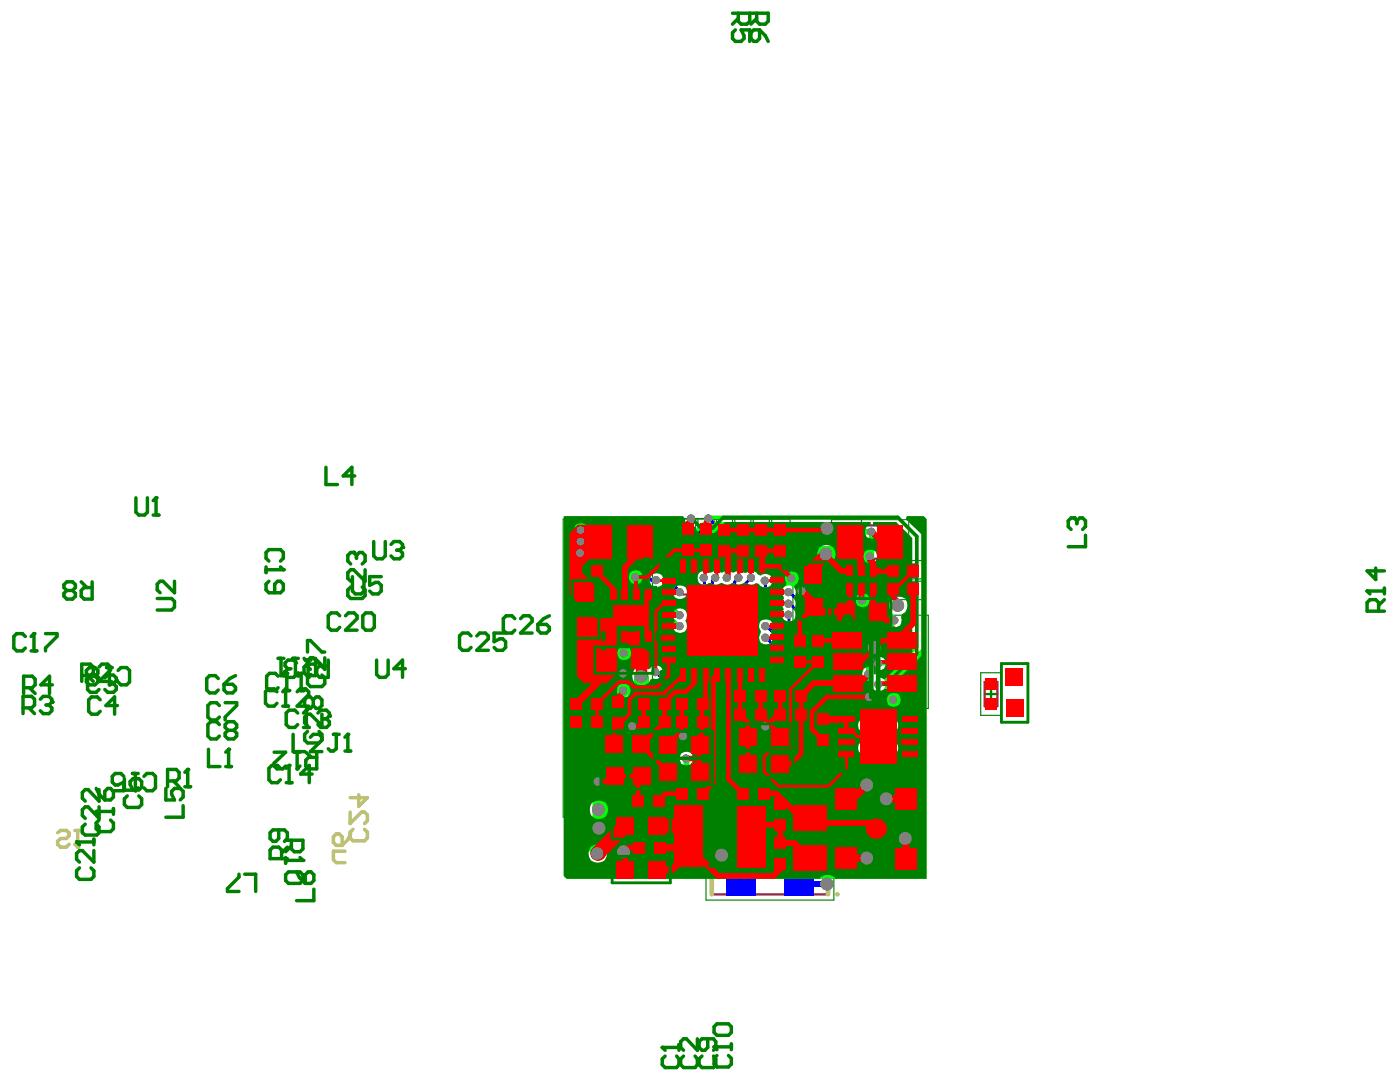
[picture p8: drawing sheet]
<svg xmlns="http://www.w3.org/2000/svg" width="279mm" height="216mm" viewBox="0 0 279 216" stroke-linecap="round" stroke-linejoin="round" font-family="sans-serif">
<g fill="none" stroke="#008000" stroke-width=".23">
<path d="M112.4 103.6h59.5v59.5h-59.5zM112.9 112h8.5v4.1h-8.5zM116 103.6v8.9h15.4v-8.9M120.7 117h10.3v11.7h-10.3zM130.2 109.8h28.1v28h-28.1zM135.2 103.5h7.8v8.5h-7.8zM138.8 103.5v8.5M139.3 103.5v8.5M142.5 103.6v8.5h15.2v-8.5M146.2 103.6v8.5M146.6 103.6v8.5M149.9 103.6v8.5"/>
<path d="M150.3 103.6v8.5M153.5 103.6v8.5M154 103.6v8.5M166 103.7h15.4v9h-15.4zM168.1 112.3h7.6v6.7h-7.6zM176 111.8h8.5v7.9h-8.5zM176 116h8.5M176 115.5h8.5M121.4 138.4h-8.5v7.8h8.5M121.4 137.9h4.1v8.5h-4.1zM126.3 138.4h16.1v7.8h-16.1zM133.9 138.4v7.8"/>
<path d="M134.8 138.4v7.8M145.5 136.9h16.5v7.8h-16.5zM153.5 136.9v7.8M154 136.9v7.8M157.6 125.7h7.8v8.5h-7.8zM161.2 125.7v8.5M161.7 125.7v8.5M166.9 139.5h16.8v15h-16.8zM195.7 134.2h4.2v8.5h-4.2zM112.9 142.5h8.5M112.9 142.1h8.5M125.2 157.7h8.5v4.1h-8.5z"/>
<path d="M126.3 142.5h16.1M126.3 142.1h16.1M133.2 159.5h20.9v14.9h-20.9zM133.9 156.3h8.5v4.1h-8.5zM145.5 141h16.5M145.5 140.6h16.5M146.1 156.3h8.5v4.1h-8.5zM153.7 158.2h4.1v16.4h-4.1zM157.1 159.5h9v15.4h-9zM163.9 141.4v-18.6h21.4v18.6h-23.1v8.5h4.1v-8.5M125.4 167.1h8.5v4.1h-8.5zM140.9 162.1h25.5v17.5h-25.5z"/>
<path d="M153.7 166.1h4.1M153.7 166.7h4.1M166.2 163.5h4.1v8.5h-4.1z"/>
</g>
<g fill="none" stroke="#008000" stroke-width=".46">
<path d="M115.8 114h2.6M117.1 112.8v2.5M121.4 108.1h4.6M123.7 105.8v4.6M136 107.7h2.5M137.2 106.5v2.5M139.6 107.7h2.6M140.9 106.5v2.5M143.3 107.8h2.5M144.6 106.6v2.5M147 107.8h2.5M148.3 106.6v2.5"/>
<path d="M150.7 107.8h2.5M151.9 106.6v2.5M154.3 107.8h2.6M155.6 106.6v2.5M169.6 115.6h4.6M171.4 108.2h4.6M171.9 113.3v4.6M173.7 105.9v4.6M178.9 117.6h2.6M178.9 113.9h2.6M180.2 112.7v2.5M180.2 116.3v2.6"/>
<path d="M117.1 139.2v2.5M123.5 122.9h4.6M125.8 120.6v4.6M130.6 139.2v2.5M138.1 139.2v2.5M139.9 133.3h4.6M141.9 123.8h4.6M142.2 131v4.6M144.2 121.5v4.6M148.5 138.9h2.5M149.7 137.7v2.5M156.5 138.9h2.6"/>
<path d="M157.8 137.7v2.5M158.4 130h2.5M159.6 128.7v2.6M162 130h2.6M163.3 128.7v2.6M172.3 132.1h4.6M174.6 129.8v4.6M196.5 138.5h2.6M197.8 137.2v2.6M115.8 144.1h2.6M115.8 140.4h2.6M117.1 142.9v2.5"/>
<path d="M122.2 142.2h2.5M123.4 140.9v2.5M128.1 159.7h2.6M129.3 144.1h2.5M129.3 140.4h2.5M129.4 158.5v2.5M130.6 142.9v2.5M136.9 144.1h2.5M136.9 140.4h2.5M136.9 158.4h2.5M138.1 142.9v2.5M138.1 157.1v2.5"/>
<path d="M148.5 142.6h2.5M149.1 158.4h2.5M149.7 141.4v2.5M150.3 157.1v2.5M156.5 142.6h2.6M157.8 141.4v2.5M163 145.6h2.5M164.2 144.3v2.6M173 147h4.6M175.3 144.7v4.6M128.4 169.2h2.5M129.6 167.9v2.5"/>
<path d="M141.4 167h4.6M143.7 164.7v4.6M151.4 170.9h4.6M153.7 168.6v4.6M154.5 170.3h2.5M154.5 162.5h2.5M155.7 161.2v2.6M155.7 169v2.6M159.3 167.2h4.6M161.6 164.9v4.6M167 167.8h2.5M168.3 166.5v2.5"/>
</g>
<g fill="none" stroke="#800080" stroke-width=".46">
<path d="M114.7 112.8h4.8v2.5h-4.8zM116.3 107.5h51.7v51.7h-49.9l-1.8-1.9zM118.7 104.7h9.9v6.7h-9.9zM121.1 118.2h9.5v9.4h-9.5zM132.7 112.3h23v23h-23zM136 105.3h2.5v4.8h-2.5zM139.6 105.3h2.6v4.8h-2.6zM143.3 105.4h2.5v4.8h-2.5zM147 105.4h2.5v4.8h-2.5zM150.7 105.4h2.5v4.8h-2.5zM154.3 105.4h2.6v4.8h-2.6zM168.5 113.2h6.9v4.8h-6.9z"/>
<path d="M168.7 104.8h9.9v6.7h-9.9zM177.8 112.7h4.8v2.5h-4.8zM177.8 116.3h4.8v2.6h-4.8zM114.7 139.2h4.8v2.5h-4.8zM122.2 139.8h2.5v4.8h-2.5zM128.1 139.2h4.9v2.5h-4.9zM135.7 139.2h4.9v2.5h-4.9zM147.3 137.7h4.9v2.5h-4.9zM155.4 137.7h4.8v2.5h-4.8zM158.4 127.6h2.5v4.8h-2.5zM162 127.6h2.6v4.8h-2.6zM170.7 125.2h7.8v13.7h-7.8z"/>
<path d="M196.5 136.1h2.6v4.8h-2.6zM114.7 142.9h4.8v2.5h-4.8zM127 158.5h4.8v2.5h-4.8zM128.1 142.9h4.9v2.5h-4.9zM135.7 142.9h4.9v2.5h-4.9zM135.7 157.1h4.9v2.5h-4.9zM147.3 141.4h4.9v2.5h-4.9zM147.9 157.1h4.8v2.5h-4.8zM155.4 141.4h4.8v2.5h-4.8zM163 143.2h2.5v4.8h-2.5zM168.5 140.2h13.5v13.6h-13.5zM127.2 167.9h4.9v2.5h-4.9z"/>
<path d="M136 160.9h15.4v12.2h-15.4zM142 163.3h23.3v15.2h-23.3zM154.5 167.9h2.5v4.8h-2.5zM154.5 160.1h2.5v4.8h-2.5zM158.3 162.3h6.6v9.8h-6.6zM167 165.4h2.5v4.8h-2.5z"/>
<circle cx="136.8" cy="116.3" r="2.3"/>
<circle cx="124.7" cy="124" r="1.84"/>
<circle cx="142.2" cy="155.1" r="2.3"/>
<circle cx="172.5" cy="144.2" r="2.3"/>
</g>
<path d="M119.5 107.1h-3.5v3.6M164.8 107.1h3.6v3.6M116 155.9v1.9l1.7 1.7h1.8M168.4 155.9v3.6h-3.6M142 163.3v15.2M165.3 163.3v15.2" fill="none" stroke="#c0c073" stroke-width=".92"/>
<path d="M11.5 166.2l.6-.5h1.1l.6 .5v.5l-.6 .6h-1.1l-.6 .6v.6l.6 .5h1.1l.6-.5M14.9 165.7h1.2M15.5 165.7v3.3M66.5 167l.6-.6h.6l.6 .6v1.7h-1.2l-.6-.6zM68.8 169.8h-2.3v1.8l.6 .5h1.7M70 166.4l-.6 1.1-1.1 1.2" fill="none" stroke="#c0c073" stroke-width=".69"/>
<circle cx="15.5" cy="169" r=".34" fill="#c0c073"/>
<path d="M71.6 158.6v2.3l1.7-1.7h-3.4M14.9 168.5l.6 .5M69.9 162v2.3l2.3-2.3h.5l.6 .6v1.2l-.6 .5M70.4 165.5l-.5 .6v1.1l.5 .6h2.3l.6-.6v-1.1l-.6-.6" fill="none" stroke="#c0c073" stroke-width=".69"/>
<circle cx="140.3" cy="164.6" r=".57" fill="none" stroke="#c0c073" stroke-width="1.1"/>
<circle cx="167.1" cy="178.5" r=".23" fill="none" stroke="#c0c073" stroke-width=".46"/>
<path d="M122.3 153.2v5.6" fill="none" stroke="#00f" stroke-width="1.4"/>
<path d="M117.9 135.2h5.8M117.9 131.5h3.7M117.9 127.9h4.7l2 2v.4" fill="none" stroke="#00f" stroke-width=".92"/>
<path d="M117.9 124.3h3.9" fill="none" stroke="#00f" stroke-width=".57"/>
<circle cx="117.9" cy="120.7" r=".29" fill="#00f"/>
<g fill="none" stroke="#00f" stroke-width=".57">
<path d="M117.9 117h3.8l2.4 2.4M122.3 108.2v5.3M125.8 109.1v2.5M128.6 119.4l2.2 2.2v1.8M129.2 118.2l2.9 2.8M129.5 109.1v2.9l2.2 2M129.6 117l2.9 2.9M140.6 119l-1.2 1.1h-1.6l-.3-.2M142.2 115.9v3.1l-2.8 2.7h-1.7l-.7-.7M128.3 120.7l1.3 1.4v1.8M136.2 130.3l1.1 1.2M139.4 125.9h-1.7l-.8 .8"/>
<path d="M143.9 127.5h-6.1l-.5 .3M144 120.1l-3.4 3.5"/>
</g>
<path d="M144 157.6l-.2 .1" fill="none" stroke="#00f" stroke-width="1.1"/>
<path d="M138.8 148.9l1.5 1.5" fill="none" stroke="#00f" stroke-width="1.4"/>
<path d="M136.8 116.3l1.8 1.9" fill="none" stroke="#00f" stroke-width=".92"/>
<circle cx="140.6" cy="115.3" r=".29" fill="#00f"/>
<path d="M138 103.5l2.3 2.3v3.3M141.5 103.5l2.5 2.5v3.1" fill="none" stroke="#00f" stroke-width=".69"/>
<path d="M172.2 119.8v6.1l-2.1 2h-3.7M166.4 138.7h6.8l.3 .4M143.8 157.7v14.2l4.1 4M147.6 157.6v7.9l.3 .3M168.3 165.7h-8.9v10.2l.5 .5h5.2" fill="none" stroke="#00f" stroke-width="1.1"/>
<g fill="none" stroke="#00f" stroke-width=".57">
<path d="M117 113.5h3.6l4.7 4.7h3.9M122.3 113.5l3.5 3.5h3.8M124.1 119.4h4.5M125.8 111.6l4.3 4.3 .9-.1M131.7 114l4 4.2M132.5 119.9h5M140.6 115.3v3.7M142.9 115.3l-.7 .6M147.5 115.3l-.9 .8v2.4l-1.6 1.6h-1M150 115.3l-2.1 2.1v2.3l-1.7 1.7v3.8l-2.3 2.3M152.7 115.9v2.3l-4.9 4.9v6.3l-2.1 2.1h-8.4M157.4 118.2l3 2.8v26.3l2.3 2.3h3.7"/>
<path d="M117.9 120.7h10.4M121.8 124.3l4.4 4.4v.3l1.5 1.3h8.5M129.6 123.9l3.9 3.9h3.8M130.8 123.4l3.2 3.3h2.9M130.9 134.1l20.3 20.4v3.1M132.1 121h4.9M140.6 123.6v1.1l-1.2 1.2M152.9 124.9l3.4 3.4v23.1l2.2 2.1v4.1M152.9 127.2l1.9 2v28.4M157.4 122.6v27.3l4.6 4.6v4M157.4 120.5h.3l1.4 1.5v26.9l4.2 4.3h4"/>
</g>
<path d="M136.8 109.1v7.2M154.8 109.1v3.1l3.2 3.2M158.5 109.1v4h-.1l1.5 1.5v3.1l3 3h3.5v3.6M162 108.2l5.3 5.3M166.4 117h9.8l3.1 3.1v.7M121.6 131.5l2.9 2.9-.8 .8M178.5 139.5l-2.9 2.9h-9.2v3.6M117 153.2v9.4l2.6 2.6M168.3 169.8h3.4l1.4 1.4" fill="none" stroke="#00f" stroke-width=".92"/>
<path d="M122.3 158.8l-2.8 2.8M138.8 148.9h-12.3l-4.2 4.3M140.3 150.4v5.3" fill="none" stroke="#00f" stroke-width="1.4"/>
<g fill="#808080">
<circle cx="136.9" cy="151.4" r=".8"/>
<circle cx="165" cy="176.4" r="1.26"/>
<circle cx="178.3" cy="139.6" r=".8"/>
<circle cx="173.3" cy="134.5" r=".8"/>
<circle cx="178.5" cy="123.8" r=".8"/>
<circle cx="172" cy="119.8" r=".8"/>
<circle cx="173.5" cy="111" r=".8"/>
<circle cx="173.9" cy="106.1" r=".8"/>
<circle cx="145" cy="115.3" r=".8"/>
<circle cx="147.3" cy="115.3" r=".8"/>
<circle cx="149.9" cy="115.3" r=".8"/>
<circle cx="175.3" cy="132.4" r=".8"/>
<circle cx="175.3" cy="136.5" r=".8"/>
<circle cx="137.9" cy="103.5" r=".8"/>
<circle cx="141.4" cy="103.5" r=".8"/>
<circle cx="144.1" cy="118.2" r="1.15"/>
<circle cx="142.7" cy="115.3" r=".8"/>
<circle cx="140.4" cy="115.3" r=".8"/>
<circle cx="126.8" cy="115.2" r=".8"/>
<circle cx="130.9" cy="115.8" r=".8"/>
<circle cx="135.6" cy="118.2" r=".8"/>
<circle cx="135.6" cy="122.8" r=".8"/>
<circle cx="135.6" cy="124.9" r=".8"/>
<circle cx="115.8" cy="105.8" r=".8"/>
<circle cx="115.8" cy="108.1" r=".8"/>
<circle cx="115.7" cy="110.4" r=".8"/>
<circle cx="123.9" cy="122.9" r="1.15"/>
<circle cx="124.4" cy="137.8" r=".8"/>
<circle cx="127.9" cy="134.9" r="1.26"/>
<circle cx="130.8" cy="134.1" r=".8"/>
<circle cx="124.5" cy="130.3" r=".8"/>
<circle cx="127.6" cy="122.9" r="1.15"/>
<circle cx="119.2" cy="170.3" r="1.26"/>
<circle cx="179.2" cy="120.8" r="1.26"/>
<circle cx="157.9" cy="115.4" r=".8"/>
<circle cx="157.3" cy="118.2" r=".8"/>
<circle cx="119.4" cy="161.6" r="1.26"/>
<circle cx="164.8" cy="110.6" r="1.26"/>
<circle cx="138.5" cy="129.4" r="1.15"/>
<circle cx="138.5" cy="123.9" r="1.15"/>
<circle cx="138.5" cy="118.2" r="1.15"/>
<circle cx="152.7" cy="127.2" r=".8"/>
<circle cx="152.7" cy="124.9" r=".8"/>
<circle cx="157.3" cy="122.6" r=".8"/>
<circle cx="157.3" cy="120.5" r=".8"/>
<circle cx="152.6" cy="115.9" r=".8"/>
<circle cx="144.1" cy="123.9" r="1.15"/>
<circle cx="149.7" cy="118.2" r="1.15"/>
<circle cx="149.7" cy="123.8" r="1.15"/>
<circle cx="144.1" cy="129.4" r="1.15"/>
<circle cx="149.7" cy="129.4" r="1.15"/>
<circle cx="172.8" cy="144.7" r="1.15"/>
<circle cx="177.4" cy="144.7" r="1.15"/>
<circle cx="172.8" cy="149.3" r="1.15"/>
<circle cx="177.4" cy="149.3" r="1.15"/>
<circle cx="152.7" cy="144.9" r=".8"/>
<circle cx="173" cy="156.6" r="1.26"/>
<circle cx="173" cy="171.2" r="1.26"/>
<circle cx="180.7" cy="167.3" r="1.26"/>
<circle cx="176.9" cy="159.4" r="1.26"/>
<circle cx="173.4" cy="139.1" r=".8"/>
<circle cx="165" cy="105.4" r="1.26"/>
<circle cx="174.5" cy="129.2" r="1.26"/>
<circle cx="124.4" cy="134.4" r=".8"/>
<circle cx="126.2" cy="144.9" r=".8"/>
<circle cx="124.5" cy="170" r="1.26"/>
<circle cx="119.3" cy="155.9" r=".8"/>
<circle cx="119.5" cy="165.2" r="1.26"/>
<circle cx="144" cy="170.6" r="1.26"/>
<circle cx="136.3" cy="146.9" r=".8"/>
<circle cx="160" cy="117.9" r=".8"/>
</g>
<g fill="#00f">
<path d="M144.9 173.2h6v5.6h-6z" fill-rule="evenodd"/>
<path d="M144.9 163h6v5.6h-6z" fill-rule="evenodd"/>
<path d="M156.4 173.2h6v5.6h-6z" fill-rule="evenodd"/>
<path d="M156.4 163h6v5.6h-6z" fill-rule="evenodd"/>
<path d="M167.1 164.6h2.3v2.3h-2.3z" fill-rule="evenodd"/>
</g>
<g fill="none" stroke="#00f" stroke-width="1.8">
<path d="M122.3 105.5v5.4M129.5 105.5v7.3M133.1 105.5v7.3M136.8 105.5v7.3M140.3 105.5v7.3M147.6 105.5v7.3M151.2 105.5v7.3M158.5 105.5v7.3M164.6 113.5h5.4M122.3 155.7v5.4M129.5 153.9v7.2M133.1 153.9v7.2"/>
<path d="M136.8 153.9v7.2M140.3 150.3v10.8M147.6 153.9v7.2M151.2 153.9v7.2M158.5 153.9v7.2M164.6 153.2h5.4"/>
</g>
<path d="M167.1 168.7h2.3v2.3h-2.3z" fill-rule="evenodd" fill="#00f"/>
<g fill="none" stroke="#00f" stroke-width="1.8">
<path d="M114.4 117h7.2M114.4 113.5h5.4M125.8 105.5v7.3M144 105.5v7.3M154.8 105.5v7.3M162 105.5v5.4M162.7 117h7.3M114.4 135.2h7.2M114.4 138.7h7.2M114.4 127.9h7.2M114.4 131.5h7.2M114.4 120.7h7.2"/>
<path d="M114.4 124.3h7.2M162.7 135.2h7.3M162.7 138.7h7.3M162.7 127.9h7.3M162.7 131.5h7.3M162.7 120.7h7.3M162.7 124.3h7.3M114.4 146h7.2M114.4 149.6h7.2M114.4 142.4h7.2M114.4 153.2h5.4M125.8 153.9v7.2"/>
<path d="M144 153.9v7.2M154.8 153.9v7.2M162 155.7v5.4M162.7 146h7.3M162.7 149.6h7.3M162.7 142.4h7.3"/>
</g>
<g fill="#0f0">
<path d="M134.9 111.3l6.5-6.5a1.24 1.24 0 0 0 1.2-.6h4.2l.2 .5-2.9 3.1-.1 .5v5.4l-.6 .3a2.93 2.93 0 0 0-1.8 .3 1.44 1.44 0 0 0-1.8-.2 1.44 1.44 0 0 0-.5 1.8l.1 .1-.5 .4a1.6 1.6 0 0 0-1.6 .6l-1.8-.2-.6-.4z"/>
<path d="M174.2 104.2h4.6l3.2 3.2v21.3l-2.7 2.8h-2.9l-.4-.4-.2-.5a1.81 1.81 0 0 0 .2-2.6l2.9-2.8a1.5 1.5 0 0 0 1-2.1l.1-.5a2.1 2.1 0 0 0 .7-3.2 2.3 2.3 0 0 0-2.8 0l-.2 .5-.6 .1-.3-.1v-10.8l-.4-.8-1.3-1.3v-.2a1.34 1.34 0 0 0-.9-2.1z"/>
<path d="M112.5 103h23.8l.2 .6-4.7 4.8v5.6l-.6 .4a1.39 1.39 0 0 0-1.6 1.4 1.39 1.39 0 0 0 1.6 1.3l.6 .4v5l2.5 2.7a1.4 1.4 0 0 0 1.2 1.1 1.4 1.4 0 0 0 1.5-.8l.7-.2a1.68 1.68 0 0 0 2.6-1.4 1.68 1.68 0 0 0-2.6-1.4l-.7-.3a1.37 1.37 0 0 0-1.4-.8l-.7-.7v-.8l.6-.4 .8-.1 .2-.2 .8 .1a1.55 1.55 0 0 0 2.5 0 1.55 1.55 0 0 0 .2-2.2l.3-.4 .8-.1a.98 .98 0 0 1 1.4 .1l.2 .5a1.73 1.73 0 0 0 1.6 2.7 1.73 1.73 0 0 0 1.3-2.8l.1-.4 .5-.4a2.44 2.44 0 0 0 1.9 .1l.4 .3 .1 .3a1.54 1.54 0 0 0 .1 2.3 1.67 1.67 0 0 0 2.2 .3 1.67 1.67 0 0 0 .6-2.1l-.1-.3 .3-.3a1.43 1.43 0 0 0 2.2-.2 1.43 1.43 0 0 0-.6-2.1l-.6-.1-.5 .1a.74 .74 0 0 1-1.2-.3 1.72 1.72 0 0 0-2.1 0h-.4l-1-.4-.6 .1-.6-.3v-5l2.4-2.4h12.3l2.3 2.3a3.7 3.7 0 0 0 5.1-1.3h4.4l.2 .6 .2 .4 1.3 1.3v11.2l.3 .8 2.2 2.2-1.9 1.8h-1.6a3.9 3.9 0 0 0-2.4 2.1l-.1 .5v3.3l.4 .8 .9 .9v.6a1.15 1.15 0 0 0 0 1.4v.8l-2.4 2.4-.4 .8v21.6l-6.1 6.1h-19.3l-6-6v-8.9a1.35 1.35 0 0 0-.1-1.6 1.35 1.35 0 0 0-1.6-.3 1.32 1.32 0 0 0-.6 1.9v9.3l.2 .5 6.7 6.9v.6a2.3 2.3 0 0 0 0 2.7 2.3 2.3 0 0 0 2.8 0 2.15 2.15 0 0 0 .2-2.3l.4-.5h17.8l.4-.2 7.2-7 .3-.8v-2.6l.5-.2a2.47 2.47 0 0 0 2.2-.4 2.3 2.3 0 0 0 0-2.7 2.47 2.47 0 0 0-2.2-.4l-.5-.2v-3.6l.6-.2a1.71 1.71 0 0 0 2.3-1.6 1.71 1.71 0 0 0-2.3-1.6l-.6-.4v-.7l.6-.3a1.71 1.71 0 0 0 2.3-1.6 1.71 1.71 0 0 0-2.3-1.6l-.6-.2v-2.9l.6-.1a1.42 1.42 0 0 0 1.9 .3 1.42 1.42 0 0 0 .5-1.8l.3-.5a1.39 1.39 0 0 0 1.7-1.3 1.39 1.39 0 0 0-1.5-1.4l-.5-.5v-.5l.5-.4a1.35 1.35 0 0 0 1.1-.5h3.6l3.9-3.9v-22.7l-3.1-3.1 .2-.6h3.3l.6 .6v71.8h-71.8l-.6-.6zM156.4 117.1a1.72 1.72 0 0 0 0 2.1 3.1 3.1 0 0 0-.2 1.9l.2 .5a1.43 1.43 0 0 0 .4 2.4 1.43 1.43 0 0 0 2-1.4l-.1-.6-.2-.4a2.19 2.19 0 0 0 .1-1.9l.1-.5a1.51 1.51 0 0 1 1.4 .1 1.38 1.38 0 0 0 1.3-1.7 1.38 1.38 0 0 0-1.9-.9l-.4 .3-.6 .1a1.82 1.82 0 0 0-2.1 0zM122.9 121.6a1.7 1.7 0 0 0 0 2.6 1.7 1.7 0 0 0 2.6-.5h.6a1.78 1.78 0 0 0 2.3 .7 1.78 1.78 0 0 0 .9-2.2 1.82 1.82 0 0 0-3.2-.1h-.6a1.63 1.63 0 0 0-2.6-.5zM142.5 123.9a1.75 1.75 0 0 0 3.5 0 1.75 1.75 0 0 0-3.5 0zM148.7 122.5a1.72 1.72 0 0 0-.1 2.4 1.72 1.72 0 0 0 2.3 .3l.7 .2a.98 .98 0 0 1 0 1.3 1.39 1.39 0 0 0 1.3 1.9 1.39 1.39 0 0 0 1.2-1.9l-.2-.5a2.57 2.57 0 0 0 0-2.3 1.86 1.86 0 0 0-1.7-.2l-.6-.3a1.72 1.72 0 0 0-2.9-.9zM148.1 129.4a1.75 1.75 0 0 0 3.5 0 1.75 1.75 0 0 0-3.5 0zM142.5 129.4a1.75 1.75 0 0 0 3.5 0 1.75 1.75 0 0 0-3.5 0zM136.8 129.4a1.75 1.75 0 0 0 3.5 0 1.75 1.75 0 0 0-3.5 0zM123.4 133.3a1.44 1.44 0 0 0-.1 1.8 1.44 1.44 0 0 0 1.7 .5l.4-.2 .6 .2v2.4l-11.2 11.2-.4 .7-.2 .6v16l.2 .8 2.8 3.1a1.96 1.96 0 0 0 2.9 1.7l.7-.3a3.1 3.1 0 0 0-.6-4.3l.1-.4a2.1 2.1 0 0 0 .7-3.2 2.47 2.47 0 0 0-2.2-.4l-.5-.2v-5.7l.5-.4a1.39 1.39 0 0 0 2-1.3 1.39 1.39 0 0 0-2-1.2l-.5-.4v-2.8l6.1-6.1h.5a1.45 1.45 0 0 0 1.3 .9 1.45 1.45 0 0 0 1.4-.8 1.49 1.49 0 0 0-.8-2v-.5l2.7-2.7a2.53 2.53 0 0 0 .6-1.7v-2.8l.6-.3a1.42 1.42 0 0 0 1.5-1.8 1.42 1.42 0 0 0-2.3-.6l-.4 .3a2.14 2.14 0 0 0-3.2 .4h-.6a1.47 1.47 0 0 0-2.3-.5zM151.8 143.9a1.43 1.43 0 0 0 .2 2.2 1.43 1.43 0 0 0 2.1-.6 1.35 1.35 0 0 0-.2-1.6 1.35 1.35 0 0 0-1.6-.2zM175.8 144.7a1.75 1.75 0 0 0 3.5 0 1.75 1.75 0 0 0-3.5 0zM135.4 145.8a1.43 1.43 0 0 0 .2 2.2 1.43 1.43 0 0 0 2.1-.6 1.35 1.35 0 0 0-.2-1.6 1.35 1.35 0 0 0-1.7-.2zM175.8 149.2a1.7 1.7 0 0 0 3.4 0 1.7 1.7 0 0 0-3.4 0zM175.6 158a2.3 2.3 0 0 0 0 2.8 2.3 2.3 0 0 0 2.8 0 2.3 2.3 0 0 0 0-2.8 2.3 2.3 0 0 0-2.8 0zM179.4 165.9a2.3 2.3 0 0 0 0 2.8 2.3 2.3 0 0 0 2.8 0 2.3 2.3 0 0 0 0-2.8 2.3 2.3 0 0 0-2.8 0zM123.2 168.6a2.3 2.3 0 0 0 0 2.7 2.3 2.3 0 0 0 2.8 0 2.3 2.3 0 0 0 0-2.7 2.3 2.3 0 0 0-2.8 0zM171.7 169.8a2.3 2.3 0 0 0 0 2.8 2.3 2.3 0 0 0 2.8 0 2.3 2.3 0 0 0 0-2.8 2.3 2.3 0 0 0-2.8 0z"/>
</g>
<path d="M128 134.9v3.7l-.1 .1 .1 .1-11.7 11.7v16l3 3v.8" fill="none" stroke="#0f0" stroke-width="2.9"/>
<path d="M138 103.5l-5.3 5.2v13.5l2.8 2.7h.2M135.7 122.8l-1.7-1.8v-10.1l7.7-7.7h37.5l3.8 3.8v22.1l-3.4 3.3h-4.2" fill="none" stroke="#0f0" stroke-width=".69"/>
<path d="M145.2 115.3v-7l3.1-3.1h13.2l2.6 2.6h2.1l1.7-1.7h6.1v1.4l1.6 1.6v11.7l3 3-3 3h-2.1l-1.3 1.4v3.3l1.2 1.2v3.7l-2.7 2.8v22l-6.8 6.8h-20.2l-6.7-6.7v-9.9" fill="none" stroke="#0f0" stroke-width="1.1"/>
<g fill="#808080">
<circle cx="136.9" cy="151.4" r=".8"/>
<circle cx="165" cy="176.4" r="1.26"/>
<circle cx="178.3" cy="139.6" r=".8"/>
<circle cx="173.3" cy="134.5" r=".8"/>
<circle cx="178.5" cy="123.8" r=".8"/>
<circle cx="172" cy="119.8" r=".8"/>
<circle cx="173.5" cy="111" r=".8"/>
<circle cx="173.9" cy="106.1" r=".8"/>
<circle cx="145" cy="115.3" r=".8"/>
<circle cx="147.3" cy="115.3" r=".8"/>
<circle cx="149.9" cy="115.3" r=".8"/>
<circle cx="175.3" cy="132.4" r=".8"/>
<circle cx="175.3" cy="136.5" r=".8"/>
<circle cx="137.9" cy="103.5" r=".8"/>
<circle cx="141.4" cy="103.5" r=".8"/>
<circle cx="144.1" cy="118.2" r="1.15"/>
<circle cx="142.7" cy="115.3" r=".8"/>
<circle cx="140.4" cy="115.3" r=".8"/>
<circle cx="126.8" cy="115.2" r=".8"/>
<circle cx="130.9" cy="115.8" r=".8"/>
<circle cx="135.6" cy="118.2" r=".8"/>
<circle cx="135.6" cy="122.8" r=".8"/>
<circle cx="135.6" cy="124.9" r=".8"/>
<circle cx="115.8" cy="105.8" r=".8"/>
<circle cx="115.8" cy="108.1" r=".8"/>
<circle cx="115.7" cy="110.4" r=".8"/>
<circle cx="123.9" cy="122.9" r="1.15"/>
<circle cx="124.4" cy="137.8" r=".8"/>
<circle cx="127.9" cy="134.9" r="1.26"/>
<circle cx="130.8" cy="134.1" r=".8"/>
<circle cx="124.5" cy="130.3" r=".8"/>
<circle cx="127.6" cy="122.9" r="1.15"/>
<circle cx="119.2" cy="170.3" r="1.26"/>
<circle cx="179.2" cy="120.8" r="1.26"/>
<circle cx="157.9" cy="115.4" r=".8"/>
<circle cx="157.3" cy="118.2" r=".8"/>
<circle cx="119.4" cy="161.6" r="1.26"/>
<circle cx="164.8" cy="110.6" r="1.26"/>
<circle cx="138.5" cy="129.4" r="1.15"/>
<circle cx="138.5" cy="123.9" r="1.15"/>
<circle cx="138.5" cy="118.2" r="1.15"/>
<circle cx="152.7" cy="127.2" r=".8"/>
<circle cx="152.7" cy="124.9" r=".8"/>
<circle cx="157.3" cy="122.6" r=".8"/>
<circle cx="157.3" cy="120.5" r=".8"/>
<circle cx="152.6" cy="115.9" r=".8"/>
<circle cx="144.1" cy="123.9" r="1.15"/>
<circle cx="149.7" cy="118.2" r="1.15"/>
<circle cx="149.7" cy="123.8" r="1.15"/>
<circle cx="144.1" cy="129.4" r="1.15"/>
<circle cx="149.7" cy="129.4" r="1.15"/>
<circle cx="172.8" cy="144.7" r="1.15"/>
<circle cx="177.4" cy="144.7" r="1.15"/>
<circle cx="172.8" cy="149.3" r="1.15"/>
<circle cx="177.4" cy="149.3" r="1.15"/>
<circle cx="152.7" cy="144.9" r=".8"/>
<circle cx="173" cy="156.6" r="1.26"/>
<circle cx="173" cy="171.2" r="1.26"/>
<circle cx="180.7" cy="167.3" r="1.26"/>
<circle cx="176.9" cy="159.4" r="1.26"/>
<circle cx="173.4" cy="139.1" r=".8"/>
<circle cx="165" cy="105.4" r="1.26"/>
<circle cx="174.5" cy="129.2" r="1.26"/>
<circle cx="124.4" cy="134.4" r=".8"/>
<circle cx="126.2" cy="144.9" r=".8"/>
<circle cx="124.5" cy="170" r="1.26"/>
<circle cx="119.3" cy="155.9" r=".8"/>
<circle cx="119.5" cy="165.2" r="1.26"/>
<circle cx="144" cy="170.6" r="1.26"/>
<circle cx="136.3" cy="146.9" r=".8"/>
<circle cx="160" cy="117.9" r=".8"/>
</g>
<path d="M112.5 103h23.8l.3 .5a1.24 1.24 0 0 0 1.5 1.3l1.5 1.5h2.9l2.2-2.1h29.1v.5h-.1a1.43 1.43 0 0 0-1.1 1.8 1.43 1.43 0 0 0 1.9 1 1.43 1.43 0 0 0 .8-2l-.3-.4-.8-.4v-.5h4.6l3.2 3.2v22.7l-5.1 5.2-.5 .2-1.1-.3-.5-.5v-.5l.5-.4a1.42 1.42 0 0 0 1.5-1.4 1.42 1.42 0 0 0-1.5-1.5 1.42 1.42 0 0 0-1.3 1.7l-.5 .5a1.38 1.38 0 0 0-1.5 1.4 1.38 1.38 0 0 0 1.5 1.3l.5 .5a1.39 1.39 0 0 0 .8 1.5 1.39 1.39 0 0 0 1.6-.3h.8l.4-.3 6.3-6.4v-24.1l-3.1-3.1 .2-.6h3.3l.6 .6v71.8h-18.3l-.1-.4a2.3 2.3 0 0 0-2.7 0l-.1 .4h-50.6l-.6-.6zM114.9 104.7a1.72 1.72 0 0 0 0 2.1 2.57 2.57 0 0 0 0 2.3 2.02 2.02 0 0 0-.1 2.3 1.46 1.46 0 0 0 2.1 0 1.46 1.46 0 0 0 0-2.1 2.02 2.02 0 0 0 .1-2.3 2.57 2.57 0 0 0 0-2.3 1.72 1.72 0 0 0-2.1 0zM172.6 110a1.43 1.43 0 0 0 .2 2.2 1.43 1.43 0 0 0 2.1-.6 1.35 1.35 0 0 0-.2-1.6 1.35 1.35 0 0 0-1.6-.2zM163.5 109.2a2.3 2.3 0 0 0 0 2.8 2.3 2.3 0 0 0 2.8 0 2.3 2.3 0 0 0 0-2.8 2.3 2.3 0 0 0-2.8 0zM139.5 114.3a1.46 1.46 0 0 0 0 2 1.46 1.46 0 0 0 2.1 0 2.57 2.57 0 0 0 2.3 0 2.57 2.57 0 0 0 2.3 0 2.57 2.57 0 0 0 2.3 0h.4a1.55 1.55 0 0 0 2 0l.6 .3a1.4 1.4 0 0 0 1.8 .6 1.4 1.4 0 0 0 .7-1.9 1.4 1.4 0 0 0-1.8-.7 .74 .74 0 0 1-1.2-.3 1.72 1.72 0 0 0-2.1 0h-.4a1.72 1.72 0 0 0-2.1 0 2.57 2.57 0 0 0-2.3 0 2.57 2.57 0 0 0-2.3 0 2.57 2.57 0 0 0-2.3 0zM125.8 114.1a1.43 1.43 0 0 0 .2 2.2 1.43 1.43 0 0 0 2.1-.5 1.35 1.35 0 0 0-.2-1.7 1.35 1.35 0 0 0-1.6-.2zM130 114.7a1.43 1.43 0 0 0 .2 2.2 1.43 1.43 0 0 0 2.1-.6 1.35 1.35 0 0 0-.3-1.6 1.35 1.35 0 0 0-1.6-.2zM134.7 117.1a1.43 1.43 0 0 0 .2 2.2 1.43 1.43 0 0 0 2.1-.6 1.35 1.35 0 0 0-.2-1.6 1.35 1.35 0 0 0-1.6-.2zM171.1 118.7a1.43 1.43 0 0 0 .2 2.2 1.43 1.43 0 0 0 2.1-.6 1.35 1.35 0 0 0-.2-1.6 1.35 1.35 0 0 0-1.6-.2zM157 114.4a1.55 1.55 0 0 0 0 1.9l-.2 .6a1.56 1.56 0 0 0-.4 2.3 3.1 3.1 0 0 0-.2 1.9l.2 .5a1.43 1.43 0 0 0 .4 2.4 1.43 1.43 0 0 0 2-1.4l-.1-.6-.2-.4a2.19 2.19 0 0 0 0-2.2 2.39 2.39 0 0 0 0-2.2l.2-.5a1.44 1.44 0 0 0 .4-2.1 1.44 1.44 0 0 0-2.1-.2zM177.9 119.4a1.95 1.95 0 0 0 0 2.6l-.1 .6a1.41 1.41 0 0 0-.3 2 1.41 1.41 0 0 0 1.9 .4 1.41 1.41 0 0 0 .5-1.9l.1-.5a2.1 2.1 0 0 0 .7-3.2 2.3 2.3 0 0 0-2.8 0zM134.7 121.7a1.89 1.89 0 0 0 0 2.2 1.43 1.43 0 0 0 .4 2.4 1.43 1.43 0 0 0 2-1.4l-.1-.6-.2-.4a2.19 2.19 0 0 0 0-2.2 1.72 1.72 0 0 0-2.1 0zM151.8 123.9a1.72 1.72 0 0 0 0 2.1 2.57 2.57 0 0 0 0 2.3 1.46 1.46 0 0 0 2.1 0 1.46 1.46 0 0 0 0-2.1 2.57 2.57 0 0 0 0-2.3 1.72 1.72 0 0 0-2.1 0zM123.5 129.3a1.43 1.43 0 0 0 .2 2.2 1.43 1.43 0 0 0 2.1-.6 1.35 1.35 0 0 0-.2-1.6 1.35 1.35 0 0 0-1.6-.2zM126.6 133.6a2.3 2.3 0 0 0 0 2.7 2.08 2.08 0 0 0 3.2-.6l.5-.3a1.39 1.39 0 0 0 2-1.3 1.39 1.39 0 0 0-2-1.2l-.9 .7a2.35 2.35 0 0 0-2.8 0zM123.4 136.8a1.43 1.43 0 0 0 .2 2.2 1.43 1.43 0 0 0 2.1-.6 1.35 1.35 0 0 0-.2-1.6 1.35 1.35 0 0 0-1.6-.3zM177.3 138.6a1.43 1.43 0 0 0 .2 2.2 1.43 1.43 0 0 0 2.1-.6 1.35 1.35 0 0 0-.2-1.6 1.35 1.35 0 0 0-1.6-.2zM175.8 144.7a1.75 1.75 0 0 0 3.5 0 1.75 1.75 0 0 0-3.5 0zM171.2 144.7a1.75 1.75 0 0 0 3.5 0 1.75 1.75 0 0 0-3.5 0zM175.8 149.2a1.7 1.7 0 0 0 3.4 0 1.7 1.7 0 0 0-3.4 0zM171.3 149.3a1.71 1.71 0 0 0 3.4 0 1.71 1.71 0 0 0-3.4 0zM136 150.3a1.43 1.43 0 0 0 .1 2.2 1.43 1.43 0 0 0 2.2-.6 1.35 1.35 0 0 0-.3-1.6 1.35 1.35 0 0 0-1.6-.2zM118.1 160.2a2.3 2.3 0 0 0 0 2.8 2.3 2.3 0 0 0 2.8 0 2.3 2.3 0 0 0 0-2.8 2.3 2.3 0 0 0-2.8 0zM117.9 168.9a2.3 2.3 0 0 0 0 2.8 2.3 2.3 0 0 0 2.8 0 2.3 2.3 0 0 0 0-2.8 2.3 2.3 0 0 0-2.8 0z" fill="#008000"/>
<path d="M138 103.5l2 1.9h2.2l2.1-2.2h34.9l3.8 3.8v23.5l-6.1 6h-1.5" fill="none" stroke="#008000" stroke-width=".69"/>
<g fill="#808080">
<circle cx="136.9" cy="151.4" r=".8"/>
<circle cx="165" cy="176.4" r="1.26"/>
<circle cx="178.3" cy="139.6" r=".8"/>
<circle cx="173.3" cy="134.5" r=".8"/>
<circle cx="178.5" cy="123.8" r=".8"/>
<circle cx="172" cy="119.8" r=".8"/>
<circle cx="173.5" cy="111" r=".8"/>
<circle cx="173.9" cy="106.1" r=".8"/>
<circle cx="145" cy="115.3" r=".8"/>
<circle cx="147.3" cy="115.3" r=".8"/>
<circle cx="149.9" cy="115.3" r=".8"/>
<circle cx="175.3" cy="132.4" r=".8"/>
<circle cx="175.3" cy="136.5" r=".8"/>
<circle cx="137.9" cy="103.5" r=".8"/>
<circle cx="141.4" cy="103.5" r=".8"/>
<circle cx="144.1" cy="118.2" r="1.15"/>
<circle cx="142.7" cy="115.3" r=".8"/>
<circle cx="140.4" cy="115.3" r=".8"/>
<circle cx="126.8" cy="115.2" r=".8"/>
<circle cx="130.9" cy="115.8" r=".8"/>
<circle cx="135.6" cy="118.2" r=".8"/>
<circle cx="135.6" cy="122.8" r=".8"/>
<circle cx="135.6" cy="124.9" r=".8"/>
<circle cx="115.8" cy="105.8" r=".8"/>
<circle cx="115.8" cy="108.1" r=".8"/>
<circle cx="115.7" cy="110.4" r=".8"/>
<circle cx="123.9" cy="122.9" r="1.15"/>
<circle cx="124.4" cy="137.8" r=".8"/>
<circle cx="127.9" cy="134.9" r="1.26"/>
<circle cx="130.8" cy="134.1" r=".8"/>
<circle cx="124.5" cy="130.3" r=".8"/>
<circle cx="127.6" cy="122.9" r="1.15"/>
<circle cx="119.2" cy="170.3" r="1.26"/>
<circle cx="179.2" cy="120.8" r="1.26"/>
<circle cx="157.9" cy="115.4" r=".8"/>
<circle cx="157.3" cy="118.2" r=".8"/>
<circle cx="119.4" cy="161.6" r="1.26"/>
<circle cx="164.8" cy="110.6" r="1.26"/>
<circle cx="138.5" cy="129.4" r="1.15"/>
<circle cx="138.5" cy="123.9" r="1.15"/>
<circle cx="138.5" cy="118.2" r="1.15"/>
<circle cx="152.7" cy="127.2" r=".8"/>
<circle cx="152.7" cy="124.9" r=".8"/>
<circle cx="157.3" cy="122.6" r=".8"/>
<circle cx="157.3" cy="120.5" r=".8"/>
<circle cx="152.6" cy="115.9" r=".8"/>
<circle cx="144.1" cy="123.9" r="1.15"/>
<circle cx="149.7" cy="118.2" r="1.15"/>
<circle cx="149.7" cy="123.8" r="1.15"/>
<circle cx="144.1" cy="129.4" r="1.15"/>
<circle cx="149.7" cy="129.4" r="1.15"/>
<circle cx="172.8" cy="144.7" r="1.15"/>
<circle cx="177.4" cy="144.7" r="1.15"/>
<circle cx="172.8" cy="149.3" r="1.15"/>
<circle cx="177.4" cy="149.3" r="1.15"/>
<circle cx="152.7" cy="144.9" r=".8"/>
<circle cx="173" cy="156.6" r="1.26"/>
<circle cx="173" cy="171.2" r="1.26"/>
<circle cx="180.7" cy="167.3" r="1.26"/>
<circle cx="176.9" cy="159.4" r="1.26"/>
<circle cx="173.4" cy="139.1" r=".8"/>
<circle cx="165" cy="105.4" r="1.26"/>
<circle cx="174.5" cy="129.2" r="1.26"/>
<circle cx="124.4" cy="134.4" r=".8"/>
<circle cx="126.2" cy="144.9" r=".8"/>
<circle cx="124.5" cy="170" r="1.26"/>
<circle cx="119.3" cy="155.9" r=".8"/>
<circle cx="119.5" cy="165.2" r="1.26"/>
<circle cx="144" cy="170.6" r="1.26"/>
<circle cx="136.3" cy="146.9" r=".8"/>
<circle cx="160" cy="117.9" r=".8"/>
</g>
<g fill="#f00">
<path d="M124 126.1h3.6v2.3l1.6 1.6h.2v3.4h-3.3v-4.3l-.8-.8h-1.3z"/>
<path d="M115.2 123.3h7.9v11.1l-2 1.9h-4.6l-1.3-1.4z"/>
<path d="M113.7 106.5l1.7-1.8h6.8v6.7h-4.4l-1.6 1.6v1.3l2.4 2.4v3.4h-3.4l-1.5-1.5z"/>
</g>
<path d="M114.8 117.6l1.9 1.7M115 112.7v1.3M119.2 114v.1M121.1 131.9v.3M124.5 137.8v.2l-1.1 1.1v1M134.6 138.3l-2 1.8v.3M122.6 154.9l-1.1 1h-2.1M128 154.9l-.7 .6v4.2M128.5 144.1l-.8 .8M132.6 144.1l-4.6 4.4v.2M132.9 158.4l-1.4 1.3M125.4 169.2l-.8 .8 .2 .3" fill="none" stroke="#f00" stroke-width=".92"/>
<path d="M125.4 136.1h-1.9l-4.3 4.3M125.6 139.6v2.9M126.9 138.4h5.6M133.4 134.8l-2.3 2.3M119.2 144l.1 .1M124 144.1h-1.4v4.4" fill="none" stroke="#f00" stroke-width=".69"/>
<path d="M131.1 173.5h3" fill="none" stroke="#f00" stroke-width="1.4"/>
<circle cx="134.6" cy="138.3" r=".46" fill="#f00"/>
<path d="M134.9 138l-.3 .3" fill="none" stroke="#f00" stroke-width=".92"/>
<circle cx="132.5" cy="138.4" r=".34" fill="#f00"/>
<path d="M134 136.9l-1.5 1.5" fill="none" stroke="#f00" stroke-width=".69"/>
<circle cx="134" cy="136.9" r=".34" fill="#f00"/>
<path d="M127.5 131.5l.5 .4-.1 .3h.1" fill="none" stroke="#f00" stroke-width="2.3"/>
<path d="M133.4 120.3h-.9l-1.6 1.7" fill="none" stroke="#f00" stroke-width=".57"/>
<path d="M126.9 118.5l.1 .1M134.6 109.8l-5.4 5.4h-2.3" fill="none" stroke="#f00" stroke-width=".69"/>
<path d="M127.7 108.1v2.1" fill="none" stroke="#f00" stroke-width="1.1"/>
<path d="M137.3 167v1.8" fill="none" stroke="#f00" stroke-width="1.4"/>
<path d="M142.4 156.2l-2.2 2.2" fill="none" stroke="#f00" stroke-width=".92"/>
<circle cx="140.2" cy="158.4" r=".46" fill="#f00"/>
<path d="M138.6 134.6v1.7l-1.7 1.7M140.8 134.6v5.2l-.7 .8M143.1 134.6l-.7 .7M147.7 134.6v8M151.8 138.9v3.7M136.1 144.1v1.7M140.1 146.6l-.6 .5M145.4 155.5l2.9 2.9M149.3 144.2v2.9" fill="none" stroke="#f00" stroke-width=".92"/>
<path d="M137 151.4h2.5M151.2 164.6l-1.2 1.1" fill="none" stroke="#f00" stroke-width="1.1"/>
<path d="M140.8 113v2.1l-.2 .2M143.1 113v2.1l-.2 .2" fill="none" stroke="#f00" stroke-width=".57"/>
<path d="M137.2 109.8h3.7M138 103.5l-.8 .8v1.3M141.5 103.5l-.6 .5v1.6" fill="none" stroke="#f00" stroke-width=".69"/>
<circle cx="152.9" cy="127.2" r=".29" fill="#f00"/>
<path d="M147.7 113l-.2 .1v1.6l.4 .5-.4 .1M149.9 113v2.2l.1 .1M155 120.3h2.3l.1 .2M155 122.6h2.4M157.8 144.6l.5 .4v4.2l-.5 .4" fill="none" stroke="#f00" stroke-width=".57"/>
<path d="M145.4 110.7v4.4M148.3 105.8h3.6M151.9 109.9l.3 .2v2.9M155.7 138.9v3.7h-.5M159.9 138.9v3.7M162.4 120.2v.9l-2.8 2.8M155.6 146.5v.6" fill="none" stroke="#f00" stroke-width=".92"/>
<path d="M162.4 136.3l-2.5 2.6M155.7 164.6v3.6h2.9M155.7 172.4v1M159.7 163.2h1.9" fill="none" stroke="#f00" stroke-width="1.1"/>
<path d="M160.1 117.9l2.3 2.3" fill="none" stroke="#f00" stroke-width="1.4"/>
<circle cx="157.4" cy="122.6" r=".29" fill="#f00"/>
<path d="M155 118.2h2.4M168.9 153.3l-3.5 3.6" fill="none" stroke="#f00" stroke-width=".57"/>
<path d="M168.8 159.4h1.5" fill="none" stroke="#f00" stroke-width="1.4"/>
<circle cx="168.9" cy="143.5" r=".29" fill="#f00"/>
<path d="M168.9 145.8h1.2l1 1.2" fill="none" stroke="#f00" stroke-width=".57"/>
<path d="M164.9 110.6v.3l3 3h1.7M169.6 117.4v3.9l-.8 .8M171.7 110.2v1.6M169.2 136.3h2.4M173.7 164.2l1.1 1.2" fill="none" stroke="#f00" stroke-width="1.1"/>
<path d="M165.1 105.4l-.3 .4M169.2 132.1h2.6" fill="none" stroke="#f00" stroke-width=".92"/>
<path d="M177 159.4h3.8" fill="none" stroke="#f00" stroke-width="1.4"/>
<circle cx="180.8" cy="159.4" r=".69" fill="#f00"/>
<path d="M178.1 117.6h.5M180 136.3h-4.4l-.2 .2M180 132.1h-4.3l-.3 .3" fill="none" stroke="#f00" stroke-width=".69"/>
<path d="M178.1 117.6v1.4l1.2 1.1v.7M176.1 127.8h3.9" fill="none" stroke="#f00" stroke-width=".92"/>
<path d="M173.7 111v.7l.5 .6v1.6h3.9M174.2 117.4v4l.6 .7M176.1 108.2h1.6M175.1 122.1l1.8 1.7h1.7M180 126.7v1.1" fill="none" stroke="#f00" stroke-width="1.1"/>
<circle cx="174.2" cy="113.9" r=".57" fill="#f00"/>
<path d="M114.8 114.9v2.7" fill="none" stroke="#f00" stroke-width=".92"/>
<path d="M124.8 170.3v3.2" fill="none" stroke="#f00" stroke-width="1.1"/>
<path d="M119.2 140.4v3.6" fill="none" stroke="#f00" stroke-width=".69"/>
<path d="M124.8 164.8l-5.5 5.5" fill="none" stroke="#f00" stroke-width="2.9"/>
<circle cx="119.3" cy="170.3" r="1.44" fill="#f00"/>
<path d="M133.4 131.7v3.1M125.6 142.5l-1.6 1.6" fill="none" stroke="#f00" stroke-width=".69"/>
<path d="M119.3 134.2v2" fill="none" stroke="#f00" stroke-width="1.4"/>
<path d="M119.2 114.1l3.2 3.4M129.1 118.4v8.5M128 148.7l5.3 5.3M128.5 140.4v3.7M132.6 140.4v3.7" fill="none" stroke="#f00" stroke-width=".92"/>
<path d="M124.7 113.2v5.4" fill="none" stroke="#f00" stroke-width="1.1"/>
<path d="M131 115.8l-.1 .1h2.5M130.9 122v12.1" fill="none" stroke="#f00" stroke-width=".57"/>
<path d="M128 132.2v2.7" fill="none" stroke="#f00" stroke-width="2.3"/>
<circle cx="131" cy="115.8" r=".29" fill="#f00"/>
<path d="M126.9 115.2v3.3" fill="none" stroke="#f00" stroke-width=".69"/>
<path d="M136.1 140.4v3.7M139.5 147.1v5.4M140.1 140.6v6M147.7 142.6l1.6 1.6M149.3 147.1v5.4" fill="none" stroke="#f00" stroke-width=".92"/>
<path d="M137.3 168.8v1.5" fill="none" stroke="#f00" stroke-width="1.4"/>
<path d="M152.5 151v3" fill="none" stroke="#f00" stroke-width=".57"/>
<g fill="#f00">
<circle cx="152.7" cy="115.9" r=".29"/>
<circle cx="152.9" cy="124.9" r=".29"/>
</g>
<path d="M155.6 113l2.4 2.4M162.4 114.7l-.9 .9M159.6 123.9v4M159.9 142.6v7.8l-2.1 2.1h-2.2M162 142.1v3.4M168.9 143.5v2.3" fill="none" stroke="#f00" stroke-width=".92"/>
<path d="M154.9 158.4l4.8 4.8M158.6 168.2l3 3" fill="none" stroke="#f00" stroke-width="1.1"/>
<path d="M164.2 143.5h4.7M168.9 171.2l-.1 .1M180.8 167.3v4" fill="none" stroke="#f00" stroke-width="1.4"/>
<path d="M168.9 150.4v2.9" fill="none" stroke="#f00" stroke-width=".57"/>
<circle cx="180.8" cy="171.3" r=".69" fill="#f00"/>
<path d="M174 106.1l2.1 2.1M182.3 117.6v6.8M125.4 169.2h2.2M137.3 168.8l6 6" fill="none" stroke="#f00" stroke-width="1.1"/>
<path d="M134.9 138h2M142.4 135.3v20.9M145.4 134.6v20.9M122.6 154.9h5.4M126.3 144.9h1.4M132.9 158.4h3.2M136.1 145.8l-2.8 2.8" fill="none" stroke="#f00" stroke-width=".92"/>
<path d="M133.4 118.2h2.3M157.8 137.5v7.1" fill="none" stroke="#f00" stroke-width=".57"/>
<path d="M131.1 164.8h4.1l2.1 2.2" fill="none" stroke="#f00" stroke-width="2.9"/>
<path d="M119.3 136.2l-4.3 4.2M137.3 167.4l-1.8 1.8h-3.8" fill="none" stroke="#f00" stroke-width="1.4"/>
<path d="M125.4 136.1l1.1 1h4.6M126.9 138.4l-1.3 1.2M136.3 134.6l-2.3 2.3" fill="none" stroke="#f00" stroke-width=".69"/>
<circle cx="135.7" cy="118.2" r=".29" fill="#f00"/>
<path d="M119.6 108.1l-4.6 4.6M144.6 105.8h3.7M148.3 109.9h-3.7l.8 .8M169.2 127.8h-5.7l-.2 .1M173.5 139.1h-8.5l-3 3M176.1 127.8l-4.3 4.3M152.9 144.9l.5-.6 2.2 2.2M162 145.5l2.2 2.2" fill="none" stroke="#f00" stroke-width=".92"/>
<path d="M127.7 110.2l-3 3M162.4 136.3h6.8M151.8 158.4h3.1M151.2 164.6h4.5M155.7 173.4l-1.4 1.4M161.6 163.2l1 1h11.1" fill="none" stroke="#f00" stroke-width="1.1"/>
<path d="M134.6 109.8h2.6" fill="none" stroke="#f00" stroke-width=".69"/>
<path d="M173.1 156.6l-2.8 2.8" fill="none" stroke="#f00" stroke-width="1.4"/>
<path d="M152.9 127.2h2.1M152.5 154l2.9 2.9h10M157.8 149.6h-4l-1.3 1.4M171.1 147h4.2" fill="none" stroke="#f00" stroke-width=".57"/>
<circle cx="163.3" cy="132.1" r=".29" fill="#f00"/>
<path d="M159.6 132.1h3.7" fill="none" stroke="#f00" stroke-width=".57"/>
<path d="M162.4 121.1l.9 1h5.2" fill="none" stroke="#f00" stroke-width="1.4"/>
<path d="M169.6 108.2l2.1 2M171.7 111.8v1.9l.2 .2M171.9 117.4v2l.3 .3" fill="none" stroke="#f00" stroke-width="1.1"/>
<path d="M151.9 109.9h3.7M152.2 113h3.4" fill="none" stroke="#f00" stroke-width=".92"/>
<path d="M164.9 110.6l-2.5 2.5" fill="none" stroke="#f00" stroke-width="2.3"/>
<g fill="#f00">
<circle cx="171.7" cy="111.8" r=".57"/>
<circle cx="171.7" cy="110.2" r=".57"/>
</g>
<path d="M145.4 115.1l-.2 .2M151.9 105.8h12.9M151.8 142.6l1.6 1.7 1.8-1.7" fill="none" stroke="#f00" stroke-width=".92"/>
<path d="M137.3 170.3l-3.2 3.2M168.9 171.2h4.2" fill="none" stroke="#f00" stroke-width="1.4"/>
<path d="M173.4 134.5l-1.8 1.8M182.3 124.4l-2.3 2.3M143.3 174.8h11" fill="none" stroke="#f00" stroke-width="1.1"/>
<path d="M152.7 115.9h2.3M152.9 124.9h2.1M163.3 132.1l-5.5 5.4" fill="none" stroke="#f00" stroke-width=".57"/>
<path d="M162.4 113.1v1.6" fill="none" stroke="#f00" stroke-width="2.3"/>
<path d="M182.3 113.9l-3.7 3.7" fill="none" stroke="#f00" stroke-width=".69"/>
<g fill="#808080">
<circle cx="136.9" cy="151.4" r=".8"/>
<circle cx="165" cy="176.4" r="1.26"/>
<circle cx="178.3" cy="139.6" r=".8"/>
<circle cx="173.3" cy="134.5" r=".8"/>
<circle cx="178.5" cy="123.8" r=".8"/>
<circle cx="172" cy="119.8" r=".8"/>
<circle cx="173.5" cy="111" r=".8"/>
<circle cx="173.9" cy="106.1" r=".8"/>
<circle cx="145" cy="115.3" r=".8"/>
<circle cx="147.3" cy="115.3" r=".8"/>
<circle cx="149.9" cy="115.3" r=".8"/>
<circle cx="175.3" cy="132.4" r=".8"/>
<circle cx="175.3" cy="136.5" r=".8"/>
<circle cx="137.9" cy="103.5" r=".8"/>
<circle cx="141.4" cy="103.5" r=".8"/>
<circle cx="144.1" cy="118.2" r="1.15"/>
<circle cx="142.7" cy="115.3" r=".8"/>
<circle cx="140.4" cy="115.3" r=".8"/>
<circle cx="126.8" cy="115.2" r=".8"/>
<circle cx="130.9" cy="115.8" r=".8"/>
<circle cx="135.6" cy="118.2" r=".8"/>
<circle cx="135.6" cy="122.8" r=".8"/>
<circle cx="135.6" cy="124.9" r=".8"/>
<circle cx="115.8" cy="105.8" r=".8"/>
<circle cx="115.8" cy="108.1" r=".8"/>
<circle cx="115.7" cy="110.4" r=".8"/>
<circle cx="123.9" cy="122.9" r="1.15"/>
<circle cx="124.4" cy="137.8" r=".8"/>
<circle cx="127.9" cy="134.9" r="1.26"/>
<circle cx="130.8" cy="134.1" r=".8"/>
<circle cx="124.5" cy="130.3" r=".8"/>
<circle cx="127.6" cy="122.9" r="1.15"/>
<circle cx="119.2" cy="170.3" r="1.26"/>
<circle cx="179.2" cy="120.8" r="1.26"/>
<circle cx="157.9" cy="115.4" r=".8"/>
<circle cx="157.3" cy="118.2" r=".8"/>
<circle cx="119.4" cy="161.6" r="1.26"/>
<circle cx="164.8" cy="110.6" r="1.26"/>
<circle cx="138.5" cy="129.4" r="1.15"/>
<circle cx="138.5" cy="123.9" r="1.15"/>
<circle cx="138.5" cy="118.2" r="1.15"/>
<circle cx="152.7" cy="127.2" r=".8"/>
<circle cx="152.7" cy="124.9" r=".8"/>
<circle cx="157.3" cy="122.6" r=".8"/>
<circle cx="157.3" cy="120.5" r=".8"/>
<circle cx="152.6" cy="115.9" r=".8"/>
<circle cx="144.1" cy="123.9" r="1.15"/>
<circle cx="149.7" cy="118.2" r="1.15"/>
<circle cx="149.7" cy="123.8" r="1.15"/>
<circle cx="144.1" cy="129.4" r="1.15"/>
<circle cx="149.7" cy="129.4" r="1.15"/>
<circle cx="172.8" cy="144.7" r="1.15"/>
<circle cx="177.4" cy="144.7" r="1.15"/>
<circle cx="172.8" cy="149.3" r="1.15"/>
<circle cx="177.4" cy="149.3" r="1.15"/>
<circle cx="152.7" cy="144.9" r=".8"/>
<circle cx="173" cy="156.6" r="1.26"/>
<circle cx="173" cy="171.2" r="1.26"/>
<circle cx="180.7" cy="167.3" r="1.26"/>
<circle cx="176.9" cy="159.4" r="1.26"/>
<circle cx="173.4" cy="139.1" r=".8"/>
<circle cx="165" cy="105.4" r="1.26"/>
<circle cx="174.5" cy="129.2" r="1.26"/>
<circle cx="124.4" cy="134.4" r=".8"/>
<circle cx="126.2" cy="144.9" r=".8"/>
<circle cx="124.5" cy="170" r="1.26"/>
<circle cx="119.3" cy="155.9" r=".8"/>
<circle cx="119.5" cy="165.2" r="1.26"/>
<circle cx="144" cy="170.6" r="1.26"/>
<circle cx="136.3" cy="146.9" r=".8"/>
<circle cx="160" cy="117.9" r=".8"/>
</g>
<g fill="#f00">
<path d="M113.9 139.3h2.3v2.3h-2.3z" fill-rule="evenodd"/>
<path d="M113.9 112.9h2.3v2.3h-2.3z" fill-rule="evenodd"/>
<path d="M121 153.2h3.5v3.4h-3.5z" fill-rule="evenodd"/>
<path d="M120.8 146.8h3.4v3.4h-3.4z" fill-rule="evenodd"/>
<path d="M118 139.3h2.3v2.3h-2.3z" fill-rule="evenodd"/>
<path d="M122.3 138.9h2.3v2.3h-2.3z" fill-rule="evenodd"/>
<path d="M124 126h1.3v2.2h-1.3z" fill-rule="evenodd"/>
<path d="M121.7 126h1.3v2.2h-1.3z" fill-rule="evenodd"/>
<path d="M119.6 130h3.5v3.4h-3.5z" fill-rule="evenodd"/>
<path d="M121.7 117.6h1.3v2.2h-1.3z" fill-rule="evenodd"/>
<path d="M124 117.6h1.3v2.2h-1.3z" fill-rule="evenodd"/>
<path d="M118 112.9h2.3v2.3h-2.3z" fill-rule="evenodd"/>
<path d="M129.4 171.8h3.5v3.4h-3.5z" fill-rule="evenodd"/>
<path d="M129.4 163.1h3.5v3.4h-3.5z" fill-rule="evenodd"/>
<path d="M126.4 168h2.3v2.3h-2.3z" fill-rule="evenodd"/>
<path d="M130.6 168h2.3v2.3h-2.3z" fill-rule="evenodd"/>
<path d="M130.3 158.6h2.3v2.3h-2.3z" fill-rule="evenodd"/>
<path d="M131.6 146.9h3.4v3.4h-3.4z" fill-rule="evenodd"/>
<path d="M127.3 139.3h2.3v2.3h-2.3z" fill-rule="evenodd"/>
<path d="M131.5 139.3h2.3v2.3h-2.3z" fill-rule="evenodd"/>
<path d="M128.7 126h1.3v2.2h-1.3z" fill-rule="evenodd"/>
<path d="M132.1 131.3h2.7v1h-2.7z" fill-rule="evenodd"/>
<path d="M132.1 129h2.7v1h-2.7z" fill-rule="evenodd"/>
<path d="M132.1 126.8h2.6v1h-2.6z" fill-rule="evenodd"/>
<path d="M128.7 117.6h1.3v2.2h-1.3z" fill-rule="evenodd"/>
<path d="M132.1 122.2h2.7v1h-2.7z" fill-rule="evenodd"/>
<path d="M132.2 119.9h2.6v1h-2.6z" fill-rule="evenodd"/>
<path d="M132.1 117.7h2.7v1h-2.7z" fill-rule="evenodd"/>
<path d="M139.1 157.2h2.3v2.3h-2.3z" fill-rule="evenodd"/>
<path d="M137.9 146.9h3.5v3.4h-3.5z" fill-rule="evenodd"/>
<path d="M139.1 139.3h2.3v2.3h-2.3z" fill-rule="evenodd"/>
<path d="M135.7 111.6h1.2v2.7h-1.2z" fill-rule="evenodd"/>
<path d="M138 111.6h1.2v2.7h-1.2z" fill-rule="evenodd"/>
<path d="M140.3 111.6h1.1v2.7h-1.1z" fill-rule="evenodd"/>
<path d="M142.5 111.6h1.2v2.7h-1.2z" fill-rule="evenodd"/>
<path d="M139.8 108.6h2.2v2.3h-2.2z" fill-rule="evenodd"/>
<path d="M136.1 108.6h2.3v2.3h-2.3z" fill-rule="evenodd"/>
<path d="M151.2 157.2h2.3v2.3h-2.3z" fill-rule="evenodd"/>
<path d="M147.1 157.2h2.3v2.3h-2.3z" fill-rule="evenodd"/>
<path d="M147.6 145.4h3.4v3.4h-3.4z" fill-rule="evenodd"/>
<path d="M150.7 137.8h2.3v2.3h-2.3z" fill-rule="evenodd"/>
<path d="M146.5 137.8h2.3v2.3h-2.3z" fill-rule="evenodd"/>
<path d="M144.8 111.6h1.2v2.7h-1.2z" fill-rule="evenodd"/>
<path d="M147.1 111.6h1v2.7h-1z" fill-rule="evenodd"/>
<path d="M149.3 111.6h1.1v2.7h-1.1z" fill-rule="evenodd"/>
<path d="M151.6 111.6h1.1v2.7h-1.1z" fill-rule="evenodd"/>
<path d="M150.8 108.7h2.3v2.3h-2.3z" fill-rule="evenodd"/>
<path d="M147.1 108.7h2.3v2.3h-2.3z" fill-rule="evenodd"/>
<path d="M154.6 171.2h2.3v2.3h-2.3z" fill-rule="evenodd"/>
<path d="M154.6 167.1h2.3v2.3h-2.3z" fill-rule="evenodd"/>
<path d="M154.6 163.4h2.3v2.3h-2.3z" fill-rule="evenodd"/>
<path d="M158.7 137.8h2.3v2.3h-2.3z" fill-rule="evenodd"/>
<path d="M154.6 137.8h2.3v2.3h-2.3z" fill-rule="evenodd"/>
<path d="M158.5 130.9h2.3v2.3h-2.3z" fill-rule="evenodd"/>
<path d="M158.5 126.8h2.3v2.3h-2.3z" fill-rule="evenodd"/>
<path d="M154.5 108.7h2.3v2.3h-2.3z" fill-rule="evenodd"/>
<path d="M167.3 149.9h3.1v1.1h-3.1z" fill-rule="evenodd"/>
<path d="M167.3 147.6h3.3v1.1h-3.3z" fill-rule="evenodd"/>
<path d="M167.3 145.3h3.3v1.1h-3.3z" fill-rule="evenodd"/>
<path d="M166.3 134.7h5.9v3.2h-5.9z" fill-rule="evenodd"/>
<path d="M166.2 126.2h5.8v3.2h-5.8z" fill-rule="evenodd"/>
<path d="M166.2 130.5h6v3.2h-6z" fill-rule="evenodd"/>
<path d="M168.9 116.3h1.4v2.2h-1.4z" fill-rule="evenodd"/>
<path d="M167.1 120.3h3.5v3.5h-3.5z" fill-rule="evenodd"/>
<path d="M168.9 112.8h1.4v2.1h-1.4z" fill-rule="evenodd"/>
<path d="M177 116.4h2.3v2.3h-2.3z" fill-rule="evenodd"/>
<path d="M173.5 116.3h1.4v2.2h-1.4z" fill-rule="evenodd"/>
<path d="M173.4 120.3h3.5v3.5h-3.5z" fill-rule="evenodd"/>
<path d="M173.5 112.8h1.4v2.3h-1.4z" fill-rule="evenodd"/>
<path d="M177 112.8h2.3v2.3h-2.3z" fill-rule="evenodd"/>
<path d="M196.6 139.4h2.3v2.3h-2.3z" fill-rule="evenodd"/>
<path d="M196.6 135.3h2.3v2.3h-2.3z" fill-rule="evenodd"/>
<path d="M113.9 143h2.3v2.3h-2.3z" fill-rule="evenodd"/>
<path d="M118 143h2.3v2.3h-2.3z" fill-rule="evenodd"/>
<path d="M122.3 143.1h2.3v2.3h-2.3z" fill-rule="evenodd"/>
<path d="M131.6 152.3h3.4v3.4h-3.4z" fill-rule="evenodd"/>
<path d="M127.3 143h2.3v2.3h-2.3z" fill-rule="evenodd"/>
<path d="M131.5 143h2.3v2.3h-2.3z" fill-rule="evenodd"/>
<path d="M132.1 124.5h2.7v1h-2.7z" fill-rule="evenodd"/>
<path d="M132.1 115.4h2.7v1h-2.7z" fill-rule="evenodd"/>
<path d="M137.9 152.3h3.5v3.4h-3.5z" fill-rule="evenodd"/>
<path d="M139.1 143h2.3v2.3h-2.3z" fill-rule="evenodd"/>
<path d="M142.5 133.3h1.2v2.7h-1.2z" fill-rule="evenodd"/>
<path d="M140.3 133.3h1.1v2.7h-1.1z" fill-rule="evenodd"/>
<path d="M138 133.3h1.2v2.7h-1.2z" fill-rule="evenodd"/>
<path d="M135.7 133.3h1.2v2.7h-1.2z" fill-rule="evenodd"/>
<path d="M139.8 104.5h2.2v2.3h-2.2z" fill-rule="evenodd"/>
<path d="M136.1 104.5h2.3v2.3h-2.3z" fill-rule="evenodd"/>
<path d="M147.1 160.9h5.8v12.3h-5.8z" fill-rule="evenodd"/>
<path d="M147.6 150.8h3.4v3.4h-3.4z" fill-rule="evenodd"/>
<path d="M150.7 141.5h2.3v2.3h-2.3z" fill-rule="evenodd"/>
<path d="M146.5 141.5h2.3v2.3h-2.3z" fill-rule="evenodd"/>
<path d="M151.6 133.3h1.1v2.7h-1.1z" fill-rule="evenodd"/>
<path d="M149.3 133.3h1.1v2.7h-1.1z" fill-rule="evenodd"/>
<path d="M147.1 133.3h1v2.7h-1z" fill-rule="evenodd"/>
<path d="M144.8 133.3h1.2v2.7h-1.2z" fill-rule="evenodd"/>
<path d="M150.8 104.6h2.3v2.3h-2.3z" fill-rule="evenodd"/>
<path d="M147.1 104.6h2.3v2.3h-2.3z" fill-rule="evenodd"/>
<path d="M154.6 159.3h2.3v2.3h-2.3z" fill-rule="evenodd"/>
<path d="M158.7 141.5h2.3v2.3h-2.3z" fill-rule="evenodd"/>
<path d="M154.6 141.5h2.3v2.3h-2.3z" fill-rule="evenodd"/>
<path d="M154.5 104.6h2.3v2.3h-2.3z" fill-rule="evenodd"/>
<path d="M167.4 143h3.2v1.1h-3.2z" fill-rule="evenodd"/>
<path d="M166.8 157.2h4.2v4.3h-4.2z" fill-rule="evenodd"/>
<path d="M166.6 169.2h4.3v4.2h-4.3z" fill-rule="evenodd"/>
<path d="M175.1 104.8h5.1v6.7h-5.1z" fill-rule="evenodd"/>
<path d="M200.9 139.6h3.4v3.5h-3.4z" fill-rule="evenodd"/>
<path d="M200.7 133.4h3.4v3.5h-3.4z" fill-rule="evenodd"/>
<path d="M123.1 171.8h3.4v3.4h-3.4z" fill-rule="evenodd"/>
<path d="M123.1 163.1h3.4v3.4h-3.4z" fill-rule="evenodd"/>
<path d="M126.2 158.6h2.3v2.3h-2.3z" fill-rule="evenodd"/>
<path d="M134.9 157.2h2.3v2.3h-2.3z" fill-rule="evenodd"/>
<path d="M126.4 153.2h3.5v3.4h-3.5z" fill-rule="evenodd"/>
<path d="M126.2 146.8h3.4v3.4h-3.4z" fill-rule="evenodd"/>
<path d="M134.9 139.3h2.3v2.3h-2.3z" fill-rule="evenodd"/>
<path d="M126.4 126h1.3v2.2h-1.3z" fill-rule="evenodd"/>
<path d="M126 130h3.4v3.4h-3.4z" fill-rule="evenodd"/>
<path d="M126.4 117.6h1.3v2.2h-1.3z" fill-rule="evenodd"/>
<path d="M115 116.7h3.5v3.4h-3.5z" fill-rule="evenodd"/>
<path d="M143.4 108.7h2.3v2.3h-2.3z" fill-rule="evenodd"/>
<path d="M180 149.9h3.1v1.1h-3.1z" fill-rule="evenodd"/>
<path d="M180 147.6h3.2v1.1h-3.2z" fill-rule="evenodd"/>
<path d="M180 145.3h3.2v1.1h-3.2z" fill-rule="evenodd"/>
<path d="M163.1 146.5h2.3v2.3h-2.3z" fill-rule="evenodd"/>
<path d="M153.9 145.4h3.4v3.4h-3.4z" fill-rule="evenodd"/>
<path d="M177.1 134.7h5.9v3.2h-5.9z" fill-rule="evenodd"/>
<path d="M177 130.5h6v3.2h-6z" fill-rule="evenodd"/>
<path d="M177 126.2h5.8v3.2h-5.8z" fill-rule="evenodd"/>
<path d="M153.7 126.7h2.6v1h-2.6z" fill-rule="evenodd"/>
<path d="M153.7 128.8h2.7v1.1h-2.7z" fill-rule="evenodd"/>
<path d="M153.7 131.1h2.7v1.1h-2.7z" fill-rule="evenodd"/>
<path d="M162.2 130.9h2.3v2.3h-2.3z" fill-rule="evenodd"/>
<path d="M162.2 126.8h2.3v2.3h-2.3z" fill-rule="evenodd"/>
<path d="M181.1 116.4h2.3v2.3h-2.3z" fill-rule="evenodd"/>
<path d="M171.2 116.3h1.4v2.2h-1.4z" fill-rule="evenodd"/>
<path d="M153.7 117.6h2.7v1h-2.7z" fill-rule="evenodd"/>
<path d="M153.8 119.8h2.6v1h-2.6z" fill-rule="evenodd"/>
<path d="M153.7 122.1h2.7v1h-2.7z" fill-rule="evenodd"/>
<path d="M160.8 119.4h3.4v3.5h-3.4z" fill-rule="evenodd"/>
<path d="M171.2 112.8h1.4v2.1h-1.4z" fill-rule="evenodd"/>
<path d="M181.1 112.8h2.3v2.3h-2.3z" fill-rule="evenodd"/>
<path d="M134.5 160.8h5.7v12.3h-5.7z" fill-rule="evenodd"/>
<path d="M134.9 143h2.3v2.3h-2.3z" fill-rule="evenodd"/>
<path d="M122.3 120.8h7.1v4.1h-7.1z" fill-rule="evenodd"/>
<path d="M117.1 104.7h5.1v6.7h-5.1z" fill-rule="evenodd"/>
<path d="M125.2 104.7h5v6.7h-5z" fill-rule="evenodd"/>
<path d="M115.3 123.1h3.4v3.4h-3.4z" fill-rule="evenodd"/>
<path d="M143.4 104.6h2.3v2.3h-2.3z" fill-rule="evenodd"/>
<path d="M171.6 141.6h7.3v10.8h-7.3z" fill-rule="evenodd"/>
<path d="M180.1 143h3.1v1.1h-3.1z" fill-rule="evenodd"/>
<path d="M163.1 142.4h2.3v2.3h-2.3z" fill-rule="evenodd"/>
<path d="M158.3 168.7h6.6v5h-6.6z" fill-rule="evenodd"/>
<path d="M158.3 160.7h6.6v5h-6.6z" fill-rule="evenodd"/>
<path d="M153.9 150.8h3.4v3.4h-3.4z" fill-rule="evenodd"/>
<path d="M178.7 157.3h4.3v4.3h-4.3z" fill-rule="evenodd"/>
<path d="M178.6 169.3h4.2v4.2h-4.2z" fill-rule="evenodd"/>
<path d="M153.7 115.3h2.7v1h-2.7z" fill-rule="evenodd"/>
<path d="M153.7 124.4h2.7v1h-2.7z" fill-rule="evenodd"/>
<path d="M167.1 104.8h5.1v6.7h-5.1z" fill-rule="evenodd"/>
<path d="M160.6 113h3.4v3.4h-3.4z" fill-rule="evenodd"/>
<path d="M137.2 116.8h14v14h-14z" fill-rule="evenodd"/>
</g>
<circle cx="174.8" cy="165.4" r="2.01" fill="#f00"/>
<path d="M114.2 115.9h5.3v11.5h-5.3zM159.7 112.2h5.3v11.5h-5.3zM166.2 119.4h11.6v5.3h-11.6zM118.7 129.1h11.6v5.3h-11.6zM199.9 132.4h5.2v11.7h-5.2zM120 146h5.3v11.4h-5.3zM130.7 146v11.4h-5.3v-11.4h16.9v5.2h-11.6M130.7 151.4h11.6v5.2h-11.6M146.6 144.5h11.7v5.2h-11.7zM146.6 149.9h11.7v5.2h-11.7zM122.2 162.1h11.6v5.3h-11.6zM122.2 170.9h11.6v5.3h-11.6z" fill="none" stroke="#008000" stroke-width=".57"/>
<g fill="none" stroke="#008000" stroke-width=".92">
<path d="M120.4 118.2v1.2M131.2 118.2v1.2M133.9 111.6h-1.8v1.9M154.6 111.6h1.8v1.9M120.4 126.3v1.3M131.2 126.3v1.3M132.1 134.1v1.9h1.8M156.4 134.1v1.9h-1.8M170.1 140h-1.8v1.2M173.9 125.1h1.4v14h-1.4zM180.4 140h1.9v1.2M168.3 152.7v1.3h1.8"/>
<path d="M182.3 152.7v1.3h-1.9M141.8 172.7h3.7M141.8 161.2h3.7"/>
</g>
<path d="M19.8 135.3l-.6-.6h-1.2l-.5 .6v2.3l.5 .5h1.2l.6-.5M20.9 135.3l.6-.6h1.1l.6 .6v.5" fill="none" stroke="#008000" stroke-width=".69"/>
<circle cx="23.2" cy="135.8" r=".34" fill="#008000"/>
<path d="M27.1 99.3v2.9l.6 .6h1.1l.6-.6v-2.9M31.1 99.3v3.5M30.6 102.8h1.1M22.1 136.4h.5M22.6 136.4l.6 .6v.6l-.6 .5h-1.1l-.6-.5M23.2 135.8l-.6 .6" fill="none" stroke="#008000" stroke-width=".69"/>
<circle cx="31.1" cy="99.3" r=".34" fill="#008000"/>
<path d="M31.1 99.3l-.5 .6M66.5 146.5h1.2M67.1 146.5v2.9l-.6 .5h-.5l-.5-.5M68.8 149.9h1.2M69.4 146.5v3.4M47.7 174.4v.6l-2.3 2.3v.6h2.3M48.8 174.4h2.2v3.5" fill="none" stroke="#008000" stroke-width=".69"/>
<circle cx="69.4" cy="146.5" r=".34" fill="#008000"/>
<path d="M69.4 146.5l-.6 .6M19.2 161.9h3.4M19.8 163.6l-.6 .6v1.2l.6 .5h2.3l.5-.5v-1.2l-.5-.6M22.6 161.3v1.2" fill="none" stroke="#008000" stroke-width=".69"/>
<circle cx="19.2" cy="161.9" r=".34" fill="#008000"/>
<path d="M146.2 2.6h3.4v1.6l-.5 .6h-1.2l-.6-.6v-1.6M146.8 6l-.6 .5v1.2l.6 .6h1.1l.6-.6v-.6l-.6-1.1h1.7v2.3M147.3 3.7l-1.1 1.1M214.3 103.3h-.5l-.6 .6v1.2l.6 .5M216.6 106.8v2.3h-3.4M19.2 157.3l.6 1.2 1.1 1.1M20.9 157.9l.6-.6h.6l.5 .6v1.1l-.5 .6h-1.2zM19.2 161.9l.6 .6M55.6 165.6v1.7l-.6 .6h-.5l-.6-.6v-1.1l.6-.6h2.3l.5 .6v1.1l-.5 .6M56.2 171.3v-1.7l-.6-.6h-1.1l-.6 .6v1.7h3.4M57.3 169l-1.1 1.2" fill="none" stroke="#008000" stroke-width=".69"/>
<circle cx="214.3" cy="103.3" r=".34" fill="#008000"/>
<path d="M214.3 103.3l.6 .6M214.9 103.9v.6M214.9 103.9l.6-.6h.6l.5 .6v1.2l-.5 .5M20 139.6l-.6-.5h-1.1l-.6 .5v2.3l.6 .6h1.1l.6-.6M23.4 140.8h-2.3l1.8-1.7v3.4M57 167.7h3.5v1.7l-.6 .6h-1.2l-.5-.6v-1.7M57 171.1v1.2M57 171.7h3.5M58.2 168.8l-1.2 1.2" fill="none" stroke="#008000" stroke-width=".69"/>
<circle cx="60.5" cy="171.7" r=".34" fill="#008000"/>
<path d="M33.4 155.8h1.8l.5-.5v-1.2l-.5-.6h-1.8v3.5M34.6 155.8l1.1 1.2M36.9 157h1.1M37.5 153.5v3.5M57 174.6l.6-.6h2.3l.6 .6v1.1l-.6 .6h-2.3l-.6-.6zM59.9 171.1l.6 .6M140.1 210.7l-.6 .6v1.1l.6 .6h2.3l.5-.6v-1.1l-.5-.6M141.2 207.3v1.7l-.5 .6h-.6l-.6-.6v-1.1l.6-.6h2.3l.5 .6v1.1l-.5 .6" fill="none" stroke="#008000" stroke-width=".69"/>
<circle cx="37.5" cy="153.5" r=".34" fill="#008000"/>
<path d="M26.4 154.3h1.2M27 154.3v3.5M28.7 154.9l.6-.6h1.2l.5 .6v2.3l-.5 .6h-1.2l-.6-.6M37.5 153.5l-.6 .6" fill="none" stroke="#008000" stroke-width=".69"/>
<circle cx="27" cy="157.8" r=".34" fill="#008000"/>
<path d="M4.7 137.2h1.7l.6-.5v-1.2l-.6-.6h-1.7v3.5M5.9 137.2l1.1 1.2M8 139.5l.6-.6h1.2l.5 .6v.6M10.5 136.7h-2.3l1.7-1.8v3.5M4.6 141.2h1.7l.6-.5v-1.2l-.6-.6h-1.7v3.5M5.7 141.2l1.2 1.2M24.7 154.9l-.6-.6h-1.1l-.6 .6v1.2l.6 .5h.6l1.1-.5v1.7h-2.3M27.6 157.2l-.6 .6" fill="none" stroke="#008000" stroke-width=".69"/>
<circle cx="10.3" cy="140.1" r=".34" fill="#008000"/>
<path d="M55.3 138l-.6-.5h-1.1l-.6 .5v2.3l.6 .6h1.1l.6-.6M57 137.5v3.4M9.2 140.7h.6M9.8 140.7l.5 .5v.6l-.5 .6h-1.2l-.6-.6M10.3 140.1l-.5 .6M43.8 144.6l-.6-.6h-1.1l-.6 .6v2.3l.6 .5h1.1l.6-.5M45.5 145.7l-.6-.5v-.6l.6-.6h1.2l.5 .6v.6l-.5 .5M45.5 145.7l-.6 .6v.6l.6 .5h1.2l.5-.5v-.6l-.5-.6M45.5 145.7h1.2M56.4 140.9h1.2M58.5 146.5v3.5h2.3M61.9 147.1l.6-.6h1.2l.5 .6v.6l-2.3 2.3h2.3" fill="none" stroke="#008000" stroke-width=".69"/>
<circle cx="57" cy="137.5" r=".34" fill="#008000"/>
<path d="M43.6 135.4l-.6-.6h-1.2l-.5 .6v2.3l.5 .6h1.2l.6-.6M44.7 136.5h1.7l.6 .6v.6l-.6 .6h-1.1l-.6-.6zM47 134.8l-1.1 .6-1.2 1.1M57 137.5l-.6 .5M59.3 138l.6-.5h1.1l.6 .5v.6l-2.3 2.3h2.3M94 126.9l-.6-.6h-1.1l-.6 .6v2.3l.6 .6h1.1l.6-.6M95.2 126.9l.5-.6h1.2l.6 .6v.6l-2.3 2.3h2.3M100.9 126.3h-2.3v1.7l1.2-.5h.5l.6 .5v1.2l-.6 .6h-1.1l-.6-.6M132.2 209h3.3M132.7 210.7l-.5 .6v1.1l.5 .6h2.3l.5-.6v-1.1l-.5-.6M135.5 208.4v1.2" fill="none" stroke="#008000" stroke-width=".69"/>
<circle cx="132.2" cy="209" r=".34" fill="#008000"/>
<g fill="none" stroke="#008000" stroke-width=".69">
<path d="M13.3 117.8l-.5 .6v.6l.5 .5h1.2l.6-.5v-.6l-.6-.6M13.3 117.8l-.5-.6v-.5l.5-.6h1.2l.6 .6v.5l-.6 .6M13.3 117.8h1.2M16.2 116.1l1.2 1.1M18.4 116.1v3.4h-1.6l-.6-.5v-1.2l.6-.6h1.6M31.4 119.4h2.8l.6 .6v1.1l-.6 .6h-2.8M34.8 116v2.3l-2.3-2.3h-.6l-.5 .6v1.1l.5 .6M16.3 134.8h1.7l.6-.6v-1.1l-.6-.6h-1.7v3.5M17.5 134.8l1.1 1.2M19.8 133.1l.5-.6h1.2l.6 .6v.6l-2.3 2.3h2.3M21.3 133.2h1.1M21.8 133.2v3.5"/>
<path d="M23.6 133.8l.5-.6h1.2l.6 .6v2.3l-.6 .6h-1.2l-.5-.6M19.8 157.6v2.3l-2.2-2.3h-.6l-.6 .5v1.2l.6 .6M24.8 155.4v2.3h1.7l-.5-1.2v-.6l.5-.5h1.2l.6 .5v1.2l-.6 .6M25.4 158.8l-.6 .6v1.1l.6 .6h2.3l.6-.6v-1.1l-.6-.6M33.1 157.3v2.3h1.7l-.6-1.1v-.6l.6-.6h1.2l.5 .6v1.1l-.5 .6M17 164.4l-.6 .6v1.2l.6 .4h2.3l.5-.4v-1.2l-.5-.6M19.8 161v2.3l-2.2-2.3h-.6l-.6 .6v1.1l.6 .6M36.5 160.8v2.3h-3.4M132.2 209l.5 .6"/>
</g>
<circle cx="21.8" cy="136.7" r=".34" fill="#008000"/>
<path d="M17.8 134.9l-.6 .6v.6l.6 .6h1.2l.5-.6v-.6l-.5-.6M17.8 134.9l-.6-.5v-.6l.6-.6h1.2l.5 .6v.6l-.5 .5M17.8 134.9h1.2M22.4 136.1l-.6 .6M58.7 150.1h1.2M59.3 150.1v3.3M61 150.1l1.2 1M63.2 150.1v3.3h-1.6l-.6-.6v-1.1l.6-.6h1.6" fill="none" stroke="#008000" stroke-width=".69"/>
<circle cx="59.3" cy="153.4" r=".34" fill="#008000"/>
<path d="M41.6 149.5v3.5h2.3M45.1 153h1.1M45.6 149.5v3.5M54.7 150.1h2.3l-2.3 2.2v.5l.6 .6h1.1l.6-.6M59.9 152.8l-.6 .6" fill="none" stroke="#008000" stroke-width=".69"/>
<circle cx="45.6" cy="149.5" r=".34" fill="#008000"/>
<path d="M45.6 149.5l-.5 .6M56 153.3l-.6-.6h-1.2l-.5 .6v2.3l.5 .6h1.2l.6-.6M57.1 156.2h1.2M57.7 152.7v3.5" fill="none" stroke="#008000" stroke-width=".69"/>
<circle cx="57.7" cy="152.7" r=".34" fill="#008000"/>
<path d="M57.7 152.7l-.6 .6M59.4 142.3l-.6-.6h-1.1l-.6 .6v2.3l.6 .6h1.1l.6-.6M60.6 145.2h1.1M61.1 141.7v3.5M62.3 154.5h-2.3l1.7-1.8v3.5" fill="none" stroke="#008000" stroke-width=".69"/>
<circle cx="61.1" cy="141.7" r=".34" fill="#008000"/>
<path d="M61.1 141.7l-.5 .6M63.4 142.3l.6-.6h1.2l.5 .6v.6" fill="none" stroke="#008000" stroke-width=".69"/>
<circle cx="65.7" cy="142.9" r=".34" fill="#008000"/>
<path d="M70 117.1l-.6 .6v1.2l.6 .5h2.3l.6-.5v-1.2l-.6-.6M70.6 110.2h-.6l-.6 .6v1.2l.6 .5M72.9 113.7v2.3l-2.3-2.3h-.6l-.6 .6v1.1l.6 .6M43.8 140.8l-.6-.6h-1.1l-.6 .6v2.3l.6 .6h1.1l.6-.6M44.9 140.2h2.3v.6l-2.3 2.3v.6M64.6 143.4h.6M65.2 143.4l.5 .6v.6l-.5 .6h-1.2l-.6-.6M65.7 142.9l-.5 .5" fill="none" stroke="#008000" stroke-width=".69"/>
<circle cx="70.6" cy="110.2" r=".34" fill="#008000"/>
<path d="M70.6 110.2l.5 .6M71.1 110.8v.6M71.1 110.8l.6-.6h.6l.6 .6v1.2l-.6 .5M60.9 131.7h1.2M61.5 131.7v3.5M63.2 131.7l1.2 1.2M65.5 131.7v3.5h-1.7l-.6-.6v-1.2l.6-.5h1.7" fill="none" stroke="#008000" stroke-width=".69"/>
<circle cx="61.5" cy="135.2" r=".34" fill="#008000"/>
<path d="M56.9 134v.6l.6 .6h1.1l.6-.6M62.1 134.6l-.6 .6" fill="none" stroke="#008000" stroke-width=".69"/>
<circle cx="56.9" cy="134" r=".34" fill="#008000"/>
<path d="M57.5 133.4l-.6 .6M57.5 133.4h.5M58.4 131.4h1.1M59 131.4v3.4M59.2 132.3l-.6-.6h-1.1l-.6 .6v.6l.6 .5M60.7 131.4l1.1 1.1M63 131.4v3.4h-1.7l-.6-.6v-1.1l.6-.6h1.7" fill="none" stroke="#008000" stroke-width=".69"/>
<circle cx="59" cy="134.8" r=".34" fill="#008000"/>
<path d="M55.5 131.4h1.2M56.1 131.4v3.4M59.5 134.2l-.5 .6" fill="none" stroke="#008000" stroke-width=".69"/>
<circle cx="56.1" cy="134.8" r=".34" fill="#008000"/>
<path d="M53.1 113.1v1.2M53.1 113.7h3.4M53.7 112l-.6-.6v-1.2l.6-.5h2.3l.5 .5v1.2l-.5 .6M56.7 134.2l-.6 .6M67.8 122.9l-.6-.6h-1.1l-.6 .6v2.3l.6 .5h1.1l.6-.5M69 122.9l.5-.6h1.2l.6 .6v.5l-2.3 2.3h2.3M72.4 122.9l.6-.6h1.1l.6 .6v2.3l-.6 .5h-1.1l-.6-.5z" fill="none" stroke="#008000" stroke-width=".69"/>
<circle cx="56.5" cy="113.7" r=".34" fill="#008000"/>
<path d="M53.7 116l-.6 .6v1.1l.6 .6h2.3l.5-.6v-1.1l-.5-.6h-.6l-.6 .6v1.7M56 113.1l.5 .6M55.5 134.9l-.6-.5h-1.1l-.6 .5v2.3l.6 .6h1.1l.6-.6M56.7 137.8h1.1M57.2 134.4v3.4" fill="none" stroke="#008000" stroke-width=".69"/>
<circle cx="57.2" cy="134.4" r=".34" fill="#008000"/>
<path d="M57.2 134.4l-.5 .5M59.5 137.8h1.2M60.1 134.4v3.4" fill="none" stroke="#008000" stroke-width=".69"/>
<circle cx="60.1" cy="134.4" r=".34" fill="#008000"/>
<g fill="none" stroke="#008000" stroke-width=".69">
<path d="M65 93.2v3.5h2.3M70.8 95h-2.3l1.7-1.8v3.5M272.8 117.9h3.5M276.3 119.7l-1.2 1.1M276.3 117.4v1.1M60.1 134.4l-.6 .5M61.4 130.1v-2.3h.5l2.3 2.3h.6M61.9 134.7l-.5 .6v1.1l.5 .6h2.3l.6-.6v-1.1l-.6-.6M64.8 131.3v2.3l-2.3-2.3h-.6l-.5 .5v1.2l.5 .6M102.7 123.4l-.5-.5h-1.2l-.6 .5v2.3l.6 .6h1.2l.5-.6M103.9 123.4l.6-.5h1.1l.6 .5v.6l-2.3 2.3h2.3M107.3 124.6h1.8l.5 .6v.5l-.5 .6h-1.2l-.6-.6z"/>
<path d="M109.6 122.9l-1.1 .5-1.2 1.2M275.1 122v-1.8l-.5-.5h-1.2l-.6 .5v1.8h3.5"/>
</g>
<circle cx="272.8" cy="117.9" r=".34" fill="#008000"/>
<path d="M272.8 117.9l.6 .6M274.6 113.3v2.3l-1.8-1.7h3.5M15.3 168h3.4M15.9 173.2l-.6 .5v1.2l.6 .6h2.3l.5-.6v-1.2l-.5-.5M18.7 169.7v2.3l-2.3-2.3h-.5l-.6 .6v1.1l.6 .6M18.7 167.4v1.2" fill="none" stroke="#008000" stroke-width=".69"/>
<circle cx="15.3" cy="168" r=".34" fill="#008000"/>
<path d="M62.5 139.6l-.6-.5h-.5l-.6 .5v1.2l.6 .6h.5l.6-.6M62.5 139.6l.6-.5h.6l.5 .5v1.2l-.5 .6h-.6l-.6-.6M62.5 139.6v1.2M61.4 146l-.6 .5v1.2l.6 .6h2.3l.5-.6v-1.2l-.5-.5M64.2 142.5v2.3l-2.3-2.3h-.5l-.6 .6v1.1l.6 .6M15.3 168l.6 .6M59.2 174l.6 1.1 1.1 1.2M60.9 174.6l.6-.6h.6l.5 .6v1.1l-.5 .6h-1.2zM62.6 177.4v2.3h-3.4M142.5 208.9h3.5M143.1 210.6l-.6 .6v1.1l.6 .6h2.3l.6-.6v-1.1l-.6-.6M146 208.3v1.2" fill="none" stroke="#008000" stroke-width=".69"/>
<circle cx="142.5" cy="208.9" r=".34" fill="#008000"/>
<path d="M5.1 127l-.6-.6h-1.2l-.5 .6v2.3l.5 .6h1.2l.6-.6M6.2 129.9h1.2M6.8 126.4v3.5M136.4 210.7l-.6 .6v1.1l.6 .6h2.3l.5-.6v-1.1l-.5-.6M139.2 207.3v2.3l-2.2-2.3h-.6l-.6 .6v1.1l.6 .6M142.5 208.9l.6 .6M142.5 204.9l.6-.6h2.3l.6 .6v1.1l-.6 .6h-2.3l-.6-.6z" fill="none" stroke="#008000" stroke-width=".69"/>
<circle cx="6.8" cy="126.4" r=".34" fill="#008000"/>
<path d="M74.6 108.1v2.8l.6 .6h1.1l.6-.6v-2.8M78 108.6l.6-.5h1.2l.5 .5v.6M6.8 126.4l-.6 .6M9.1 126.4h2.3v.6l-2.3 2.3v.6" fill="none" stroke="#008000" stroke-width=".69"/>
<circle cx="80.3" cy="109.2" r=".34" fill="#008000"/>
<path d="M149.9 2.6h3.4v1.6l-.6 .6h-1.1l-.6-.6v-1.6M149.9 6.5l.5-.5h1.2v1.7l-.6 .6h-.6l-.5-.6zM151 3.7l-1.1 1.1M151.6 6l1.1 1.1 .6 1.2M70.3 115.1v2.8l.6 .6h1.2l.5-.6v-2.8M76.1 115.1h-2.3v1.7l1.1-.6h.6l.6 .6v1.1l-.6 .6h-1.1l-.6-.6M79.2 109.8h.6M79.8 109.8l.5 .6v.5l-.5 .6h-1.2l-.6-.6M80.3 109.2l-.5 .6M75.2 131.7v2.9l.5 .6h1.2l.6-.6v-2.9M80.9 133.4h-2.3l1.7-1.7v3.5" fill="none" stroke="#008000" stroke-width=".69"/>
<g fill="none" stroke="#008000" stroke-width=".46">
<circle cx="176.2" cy="113.2" r=".23"/>
<circle cx="120.4" cy="129.4" r=".23"/>
<circle cx="166.4" cy="140" r=".23"/>
</g>
<g fill="none" stroke="#008000" stroke-width="1.1">
<circle cx="129.1" cy="112.3" r=".57"/>
<circle cx="169.2" cy="123.7" r=".57"/>
</g>
</svg>
